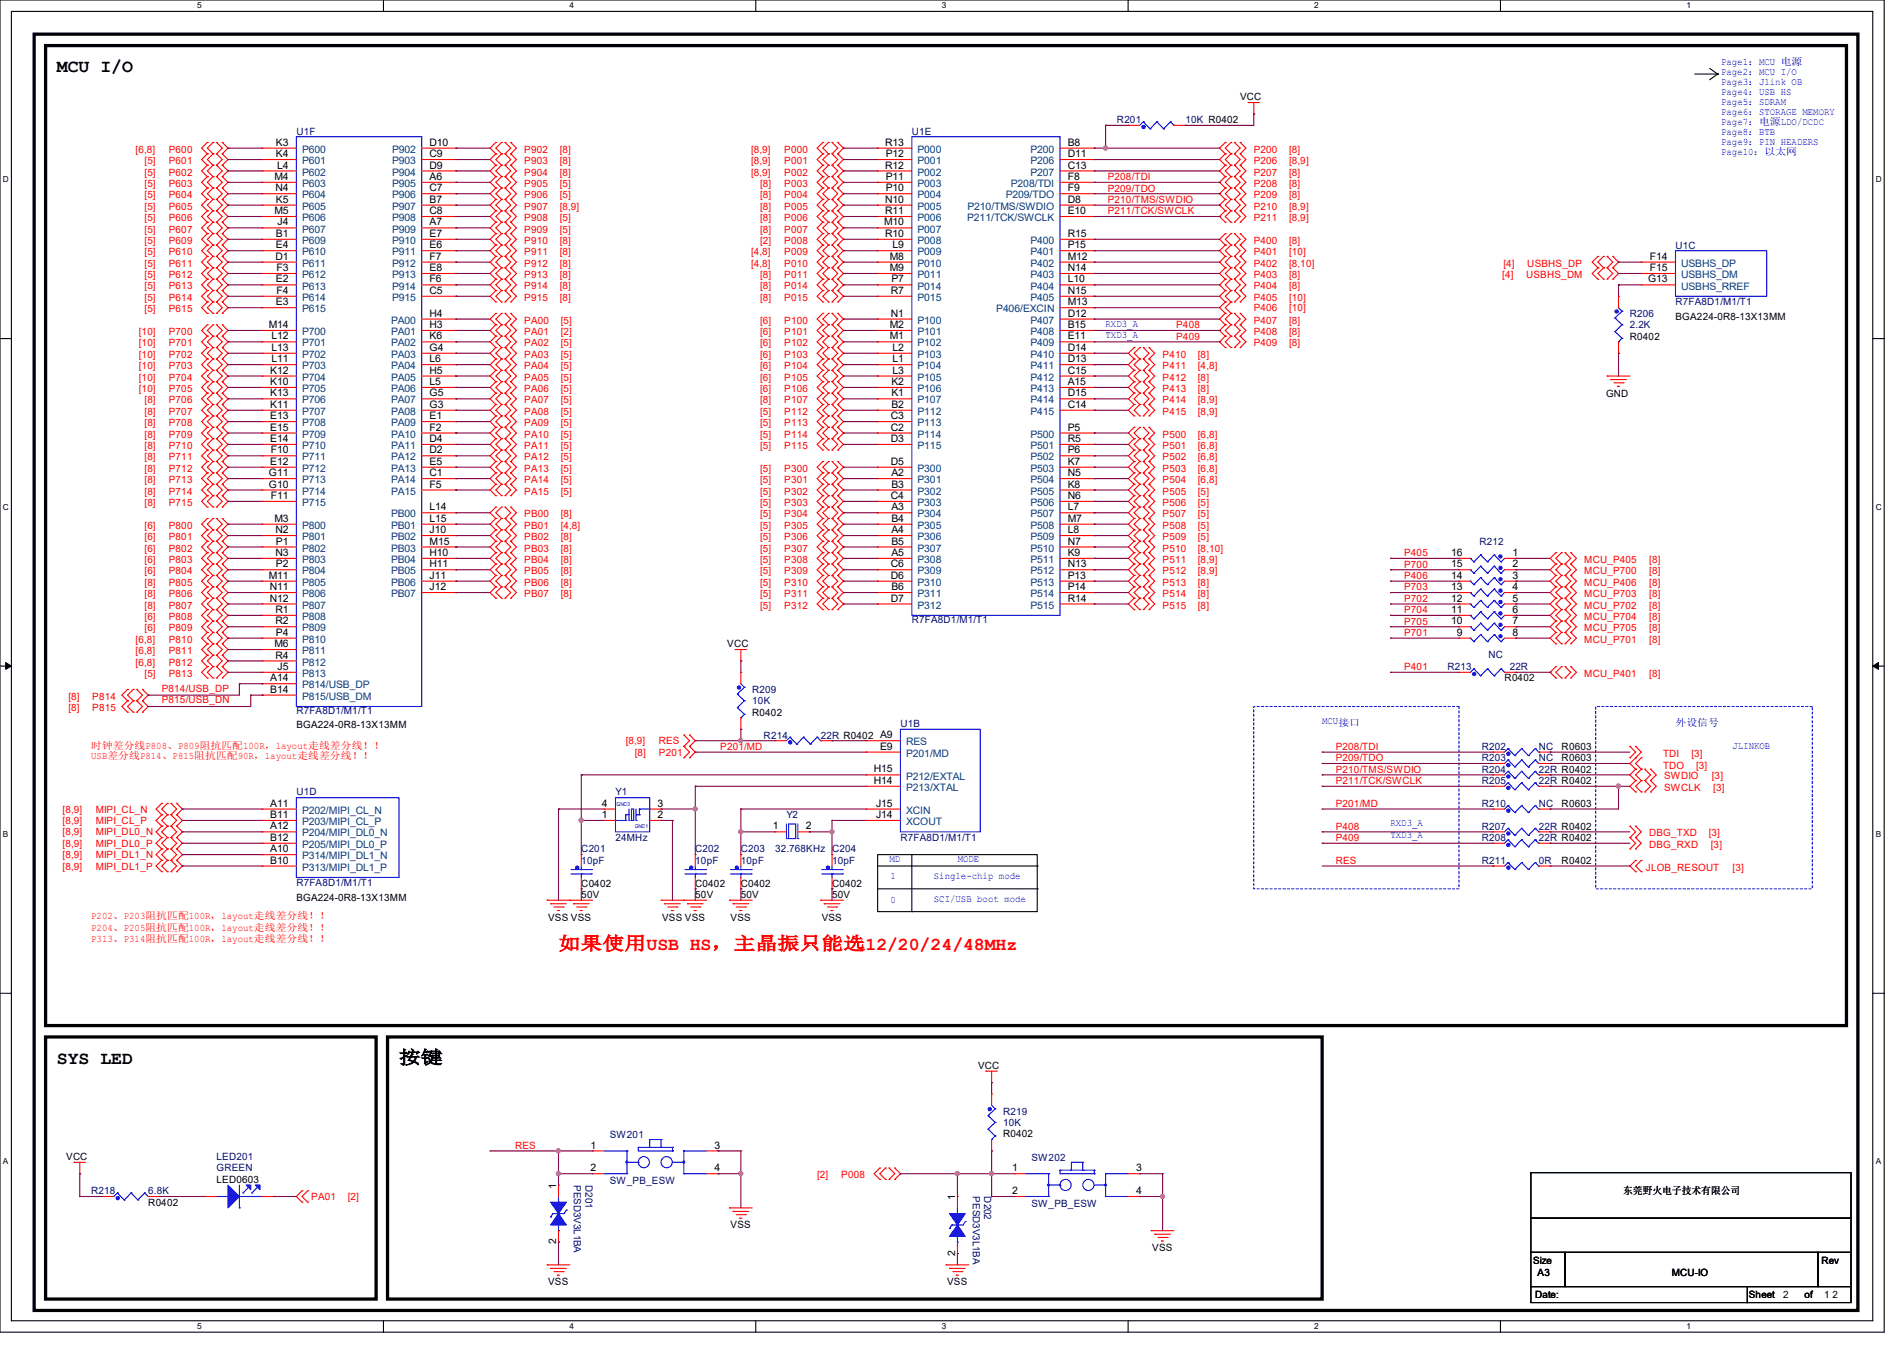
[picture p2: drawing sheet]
<svg xmlns="http://www.w3.org/2000/svg" width="297mm" height="210mm" viewBox="0 0 297 210" stroke-linecap="round" stroke-linejoin="round" font-family="sans-serif">
<defs><g id="words">
<g font-size="2.8">
<text x="8.9" y="11.3">MCU I/O</text>
<text x="8.9" y="165.9">SYS LED</text>
<text x="62.2" y="165.9">按键</text>
</g>
<text font-size="2.8" fill="#f00" x="87.1" y="148.2">如果使用USB HS，主晶振只能选12/20/24/48MHz</text>
<g font-size="1.6" fill="#00f">
<text x="268.5" y="10.1">Page1：MCU 电源</text>
<text x="268.5" y="11.7">Page2：MCU I/O</text>
<text x="268.5" y="13.2">Page3：Jlink OB</text>
<text x="268.5" y="14.8">Page4：USB HS</text>
<text x="268.5" y="16.4">Page5：SDRAM</text>
<text x="268.5" y="17.9">Page6：STORAGE MEMORY</text>
<text x="268.5" y="19.5">Page7：电源LDO/DCDC</text>
<text x="268.5" y="22.6">Page9：PIN HEADERS</text>
<text x="268.5" y="21.1">Page8：BTB</text>
<text x="268.5" y="24.2">Page10：以太网</text>
<text x="172.5" y="51">RXD3_A</text>
<text x="172.5" y="52.8">TXD3_A</text>
<text x="206.2" y="113">MCU接口</text>
<text x="261.4" y="113.2">外设信号</text>
<text x="270.2" y="116.8">JLINKOB</text>
<text x="216.9" y="129">RXD3_A</text>
<text x="216.9" y="130.7">TXD3_A</text>
<text x="138.7" y="134.5">MD</text>
<text x="138.9" y="137.2">1</text>
<text x="145.7" y="137.2">Single-chip mode</text>
<text x="149.4" y="134.5">MODE</text>
<text x="138.9" y="140.9">0</text>
<text x="145.7" y="140.7">SCI/USB boot mode</text>
</g>
<g font-size="1.6">
<text x="193.5" y="15.7">VCC</text>
<text x="43.1" y="22.7">K3</text>
<text x="67" y="22.7">D10</text>
<text x="138.1" y="22.7">R13</text>
<text x="166.6" y="22.7">B8</text>
<text x="42.8" y="28.1">M4</text>
<text x="43" y="29.8">N4</text>
<text x="43.1" y="24.5">K4</text>
<text x="43.2" y="26.3">L4</text>
<text x="67" y="24.5">C9</text>
<text x="67" y="26.3">D9</text>
<text x="67" y="28.1">A6</text>
<text x="67" y="29.8">C7</text>
<text x="138.1" y="26.3">R12</text>
<text x="138.2" y="24.5">P12</text>
<text x="138.2" y="28.1">P11</text>
<text x="138.2" y="29.8">P10</text>
<text x="166.6" y="29.8">F9</text>
<text x="166.6" y="28.1">F8</text>
<text x="166.6" y="24.5">D11</text>
<text x="166.6" y="26.3">C13</text>
<text x="42.8" y="33.4">M5</text>
<text x="43.1" y="31.6">K5</text>
<text x="43.3" y="35.2">J4</text>
<text x="67" y="31.6">B7</text>
<text x="67" y="33.4">C8</text>
<text x="67" y="35.2">A7</text>
<text x="137.9" y="35.2">M10</text>
<text x="138.1" y="31.6">N10</text>
<text x="138.1" y="33.4">R11</text>
<text x="166.6" y="31.6">D8</text>
<text x="166.6" y="33.4">E10</text>
<text x="43" y="40.5">D1</text>
<text x="43.1" y="37">B1</text>
<text x="43.1" y="38.7">E4</text>
<text x="67" y="37">E7</text>
<text x="67" y="38.7">E6</text>
<text x="67" y="40.5">F7</text>
<text x="138.1" y="37">R10</text>
<text x="138.8" y="40.5">M8</text>
<text x="139.2" y="38.7">L9</text>
<text x="166.6" y="37">R15</text>
<text x="166.6" y="38.7">P15</text>
<text x="166.6" y="40.5">M12</text>
<text x="257.4" y="40.5">F14</text>
<text x="43.1" y="44.1">E2</text>
<text x="43.1" y="47.6">E3</text>
<text x="43.1" y="42.3">F3</text>
<text x="43.1" y="45.8">F4</text>
<text x="67" y="42.3">E8</text>
<text x="67" y="44.1">F6</text>
<text x="67" y="45.8">C5</text>
<text x="138.8" y="42.3">M9</text>
<text x="139" y="45.8">R7</text>
<text x="139.1" y="44.1">P7</text>
<text x="166.6" y="47.6">M13</text>
<text x="166.6" y="42.3">N14</text>
<text x="166.6" y="44.1">L10</text>
<text x="166.6" y="45.8">N15</text>
<text x="257.1" y="44.1">G13</text>
<text x="257.4" y="42.3">F15</text>
<text x="41.9" y="51.2">M14</text>
<text x="42.3" y="53">L12</text>
<text x="67" y="49.4">H4</text>
<text x="67" y="51.2">H3</text>
<text x="67" y="53">K6</text>
<text x="138.8" y="51.2">M2</text>
<text x="138.8" y="53">M1</text>
<text x="139" y="49.4">N1</text>
<text x="166.6" y="49.4">D12</text>
<text x="166.6" y="51.2">B15</text>
<text x="166.6" y="53">E11</text>
<text x="254.3" y="53">R0402</text>
<text x="261.4" y="50">BGA224-0R8-13X13MM</text>
<text x="42.2" y="58.3">K12</text>
<text x="42.3" y="54.7">L13</text>
<text x="42.3" y="56.5">L11</text>
<text x="67" y="54.7">G4</text>
<text x="67" y="56.5">L6</text>
<text x="67" y="58.3">H5</text>
<text x="139.2" y="54.7">L2</text>
<text x="139.2" y="56.5">L1</text>
<text x="139.2" y="58.3">L3</text>
<text x="166.6" y="54.7">D14</text>
<text x="166.6" y="56.5">D13</text>
<text x="166.6" y="58.3">C15</text>
<text x="42.2" y="60.1">K10</text>
<text x="42.2" y="61.9">K13</text>
<text x="42.2" y="63.6">K11</text>
<text x="42.2" y="65.4">E13</text>
<text x="67" y="60.1">L5</text>
<text x="67" y="61.9">G5</text>
<text x="67" y="63.6">G3</text>
<text x="67" y="65.4">E1</text>
<text x="139" y="65.4">C3</text>
<text x="139.1" y="60.1">K2</text>
<text x="139.1" y="61.9">K1</text>
<text x="139.1" y="63.6">B2</text>
<text x="166.6" y="60.1">A15</text>
<text x="166.6" y="61.9">D15</text>
<text x="166.6" y="63.6">C14</text>
<text x="250.5" y="61.9">GND</text>
<text x="42.2" y="67.2">E15</text>
<text x="42.2" y="69">E14</text>
<text x="42.2" y="70.7">F10</text>
<text x="67" y="67.2">F2</text>
<text x="67" y="69">D4</text>
<text x="67" y="70.7">D2</text>
<text x="139" y="67.2">C2</text>
<text x="139" y="69">D3</text>
<text x="166.6" y="67.2">P5</text>
<text x="166.6" y="69">R5</text>
<text x="166.6" y="70.7">P6</text>
<text x="42" y="74.3">G11</text>
<text x="42" y="76.1">G10</text>
<text x="42.2" y="72.5">E12</text>
<text x="42.2" y="77.9">F11</text>
<text x="67" y="72.5">E5</text>
<text x="67" y="74.3">C1</text>
<text x="67" y="76.1">F5</text>
<text x="139" y="72.5">D5</text>
<text x="139" y="77.9">C4</text>
<text x="139.1" y="74.3">A2</text>
<text x="139.1" y="76.1">B3</text>
<text x="166.6" y="72.5">K7</text>
<text x="166.6" y="74.3">N5</text>
<text x="166.6" y="76.1">K8</text>
<text x="166.6" y="77.9">N6</text>
<text x="42.8" y="81.4">M3</text>
<text x="43" y="83.2">N2</text>
<text x="67" y="79.6">L14</text>
<text x="67" y="81.4">L15</text>
<text x="67" y="83.2">J10</text>
<text x="139.1" y="79.6">A3</text>
<text x="139.1" y="81.4">B4</text>
<text x="139.1" y="83.2">A4</text>
<text x="166.6" y="79.6">L7</text>
<text x="166.6" y="81.4">M7</text>
<text x="166.6" y="83.2">L8</text>
<text x="43" y="86.7">N3</text>
<text x="43.1" y="85">P1</text>
<text x="43.1" y="88.5">P2</text>
<text x="67" y="85">M15</text>
<text x="67" y="86.7">H10</text>
<text x="67" y="88.5">H11</text>
<text x="139" y="88.5">C6</text>
<text x="139.1" y="85">B5</text>
<text x="139.1" y="86.7">A5</text>
<text x="166.6" y="85">N7</text>
<text x="166.6" y="86.7">K9</text>
<text x="166.6" y="88.5">N13</text>
<text x="226.4" y="88.5">15</text>
<text x="226.4" y="86.7">16</text>
<text x="235.9" y="86.7">1</text>
<text x="235.9" y="88.5">2</text>
<text x="41.9" y="90.3">M11</text>
<text x="42.1" y="92.1">N11</text>
<text x="42.1" y="93.9">N12</text>
<text x="43" y="95.6">R1</text>
<text x="67" y="90.3">J11</text>
<text x="67" y="92.1">J12</text>
<text x="139" y="90.3">D6</text>
<text x="139" y="93.9">D7</text>
<text x="139.1" y="92.1">B6</text>
<text x="166.6" y="93.9">R14</text>
<text x="166.6" y="92.1">P14</text>
<text x="166.6" y="90.3">P13</text>
<text x="226.4" y="95.6">11</text>
<text x="226.4" y="93.9">12</text>
<text x="226.4" y="92.1">13</text>
<text x="226.4" y="90.3">14</text>
<text x="235.9" y="90.3">3</text>
<text x="235.9" y="92.1">4</text>
<text x="235.9" y="93.9">5</text>
<text x="235.9" y="95.6">6</text>
<text x="42.8" y="101">M6</text>
<text x="43" y="97.4">R2</text>
<text x="43.1" y="99.2">P4</text>
<text x="113.5" y="101">VCC</text>
<text x="226.4" y="97.4">10</text>
<text x="227.2" y="99.2">9</text>
<text x="235.9" y="97.4">7</text>
<text x="235.9" y="99.2">8</text>
<text x="42.2" y="106.3">A14</text>
<text x="43" y="102.7">R4</text>
<text x="43.3" y="104.5">J5</text>
<text x="234.7" y="106.3">R0402</text>
<text x="42.2" y="108.1">B14</text>
<text x="46.2" y="113.7">BGA224-0R8-13X13MM</text>
<text x="117.3" y="111.7">R0402</text>
<text x="137.3" y="117">E9</text>
<text x="243.6" y="117">R0603</text>
<text x="243.6" y="118.8">R0603</text>
<text x="42.2" y="125.9">A11</text>
<text x="93.9" y="125.9">4</text>
<text x="102.6" y="125.9">3</text>
<text x="136.3" y="120.5">H15</text>
<text x="136.3" y="122.3">H14</text>
<text x="136.7" y="125.9">J15</text>
<text x="243.6" y="125.9">R0603</text>
<text x="42.2" y="127.6">B11</text>
<text x="42.2" y="129.4">A12</text>
<text x="42.2" y="131.2">B12</text>
<text x="93.9" y="127.6">1</text>
<text x="102.6" y="127.6">2</text>
<text x="120.6" y="129.4">1</text>
<text x="125.7" y="129.4">2</text>
<text x="136.7" y="127.6">J14</text>
<text x="42.2" y="133">A10</text>
<text x="42.2" y="134.8">B10</text>
<text x="243.6" y="134.8">R0402</text>
<text x="46.2" y="140.6">BGA224-0R8-13X13MM</text>
<text x="85.5" y="143.7">VSS VSS</text>
<text x="90.7" y="138.3">C0402</text>
<text x="90.7" y="140.1">50V</text>
<text x="103.3" y="143.7">VSS VSS</text>
<text x="108.5" y="138.3">C0402</text>
<text x="108.5" y="140.1">50V</text>
<text x="114" y="143.7">VSS</text>
<text x="115.6" y="138.3">C0402</text>
<text x="115.6" y="140.1">50V</text>
<text x="128.2" y="143.7">VSS</text>
<text x="129.8" y="138.3">C0402</text>
<text x="129.8" y="140.1">50V</text>
<text x="152.6" y="166.8">VCC</text>
<text x="92.1" y="179.2">1</text>
<text x="111.5" y="179.2">3</text>
<text x="156.5" y="177.4">R0402</text>
<text x="10.3" y="181">VCC</text>
<text x="33.8" y="184.6">LED0603</text>
<text x="86.7" y="185.5" transform="rotate(-90 86.7 185.5)">1</text>
<text x="92.1" y="182.8">2</text>
<text x="111.5" y="182.8">4</text>
<text x="157.9" y="182.8">1</text>
<text x="177.2" y="182.8">3</text>
<text x="23.1" y="188.1">R0402</text>
<text x="114" y="191.7">VSS</text>
<text x="149" y="187.2" transform="rotate(-90 149 187.2)">1</text>
<text x="157.9" y="186.3">2</text>
<text x="177.2" y="186.3">4</text>
<text x="253.2" y="186.4">东莞野火电子技术有限公司</text>
<text x="86.7" y="194.1" transform="rotate(-90 86.7 194.1)">2</text>
<text x="149" y="195.9" transform="rotate(-90 149 195.9)">2</text>
<text x="179.7" y="195.2">VSS</text>
<text x="239.1" y="197.2">Size</text>
<text x="284.1" y="197.2">Rev</text>
<text x="85.5" y="200.6">VSS</text>
<text x="147.7" y="200.6">VSS</text>
<text x="239.5" y="202.5">Date:</text>
<text x="239.9" y="199.1">A3</text>
<text x="260.8" y="199.1">MCU-IO</text>
<text x="272.8" y="202.5">Sheet</text>
<text x="278.2" y="202.5">2</text>
<text x="281.5" y="202.5">of</text>
<text x="284.6" y="202.5">1 2</text>
</g>
<g font-size="1.6" fill="#f00">
<text x="21.2" y="23.8">[6,8]</text>
<text x="26.3" y="23.8">P600</text>
<text x="81.8" y="23.8">P902</text>
<text x="87.3" y="23.8">[8]</text>
<text x="117.2" y="23.8">[8,9]</text>
<text x="122.3" y="23.8">P000</text>
<text x="195.6" y="23.8">P200</text>
<text x="201.1" y="23.8">[8]</text>
<text x="22.6" y="25.6">[5]</text>
<text x="22.6" y="27.4">[5]</text>
<text x="22.6" y="29.2">[5]</text>
<text x="26.3" y="25.6">P601</text>
<text x="26.3" y="27.4">P602</text>
<text x="26.3" y="29.2">P603</text>
<text x="81.8" y="25.6">P903</text>
<text x="81.8" y="27.4">P904</text>
<text x="81.8" y="29.2">P905</text>
<text x="87.3" y="25.6">[8]</text>
<text x="87.3" y="27.4">[8]</text>
<text x="87.3" y="29.2">[5]</text>
<text x="117.2" y="25.6">[8,9]</text>
<text x="117.2" y="27.4">[8,9]</text>
<text x="118.6" y="29.2">[8]</text>
<text x="122.3" y="25.6">P001</text>
<text x="122.3" y="27.4">P002</text>
<text x="122.3" y="29.2">P003</text>
<text x="172.8" y="28.1">P208/TDI</text>
<text x="172.8" y="29.9">P209/TDO</text>
<text x="195.6" y="29.2">P208</text>
<text x="195.6" y="25.6">P206</text>
<text x="195.6" y="27.4">P207</text>
<text x="201.1" y="29.2">[8]</text>
<text x="201.1" y="25.6">[8,9]</text>
<text x="201.1" y="27.4">[8]</text>
<text x="22.6" y="30.9">[5]</text>
<text x="22.6" y="32.7">[5]</text>
<text x="22.6" y="34.5">[5]</text>
<text x="26.3" y="30.9">P604</text>
<text x="26.3" y="32.7">P605</text>
<text x="26.3" y="34.5">P606</text>
<text x="81.8" y="30.9">P906</text>
<text x="81.8" y="32.7">P907</text>
<text x="81.8" y="34.5">P908</text>
<text x="87.3" y="30.9">[5]</text>
<text x="87.3" y="32.7">[8,9]</text>
<text x="87.3" y="34.5">[5]</text>
<text x="118.6" y="30.9">[8]</text>
<text x="118.6" y="32.7">[8]</text>
<text x="118.6" y="34.5">[8]</text>
<text x="122.3" y="30.9">P004</text>
<text x="122.3" y="32.7">P005</text>
<text x="122.3" y="34.5">P006</text>
<text x="172.8" y="33.4">P211/TCK/SWCLK</text>
<text x="172.8" y="31.7">P210/TMS/SWDIO</text>
<text x="195.6" y="30.9">P209</text>
<text x="195.6" y="34.5">P211</text>
<text x="195.6" y="32.7">P210</text>
<text x="201.1" y="30.9">[8]</text>
<text x="201.1" y="34.5">[8,9]</text>
<text x="201.1" y="32.7">[8,9]</text>
<text x="22.6" y="36.3">[5]</text>
<text x="22.6" y="38.1">[5]</text>
<text x="22.6" y="39.8">[5]</text>
<text x="22.6" y="41.6">[5]</text>
<text x="26.3" y="36.3">P607</text>
<text x="26.3" y="38.1">P609</text>
<text x="26.3" y="39.8">P610</text>
<text x="26.3" y="41.6">P611</text>
<text x="81.8" y="36.3">P909</text>
<text x="81.8" y="38.1">P910</text>
<text x="81.8" y="39.8">P911</text>
<text x="81.8" y="41.6">P912</text>
<text x="87.3" y="36.3">[5]</text>
<text x="87.3" y="38.1">[8]</text>
<text x="87.3" y="39.8">[8]</text>
<text x="87.3" y="41.6">[8]</text>
<text x="117.2" y="39.8">[4,8]</text>
<text x="117.2" y="41.6">[4,8]</text>
<text x="118.6" y="36.3">[8]</text>
<text x="118.6" y="38.1">[2]</text>
<text x="122.3" y="36.3">P007</text>
<text x="122.3" y="38.1">P008</text>
<text x="122.3" y="39.8">P009</text>
<text x="122.3" y="41.6">P010</text>
<text x="195.6" y="38.1">P400</text>
<text x="195.6" y="39.8">P401</text>
<text x="195.6" y="41.6">P402</text>
<text x="201.1" y="38.1">[8]</text>
<text x="201.1" y="39.8">[10]</text>
<text x="201.1" y="41.6">[8,10]</text>
<text x="234.5" y="41.6">[4]</text>
<text x="238.3" y="41.6">USBHS_DP</text>
<text x="22.6" y="43.4">[5]</text>
<text x="22.6" y="45.2">[5]</text>
<text x="22.6" y="46.9">[5]</text>
<text x="26.3" y="43.4">P612</text>
<text x="26.3" y="45.2">P613</text>
<text x="26.3" y="46.9">P614</text>
<text x="81.8" y="43.4">P913</text>
<text x="81.8" y="45.2">P914</text>
<text x="81.8" y="46.9">P915</text>
<text x="87.3" y="43.4">[8]</text>
<text x="87.3" y="45.2">[8]</text>
<text x="87.3" y="46.9">[8]</text>
<text x="118.6" y="43.4">[8]</text>
<text x="118.6" y="45.2">[8]</text>
<text x="118.6" y="46.9">[8]</text>
<text x="122.3" y="43.4">P011</text>
<text x="122.3" y="45.2">P014</text>
<text x="122.3" y="46.9">P015</text>
<text x="195.6" y="43.4">P403</text>
<text x="195.6" y="45.2">P404</text>
<text x="195.6" y="46.9">P405</text>
<text x="201.1" y="43.4">[8]</text>
<text x="201.1" y="45.2">[8]</text>
<text x="201.1" y="46.9">[10]</text>
<text x="234.3" y="43.4">[4]</text>
<text x="238.1" y="43.4">USBHS_DM</text>
<text x="21.7" y="52.3">[10]</text>
<text x="22.6" y="48.7">[5]</text>
<text x="26.3" y="48.7">P615</text>
<text x="26.3" y="52.3">P700</text>
<text x="81.8" y="50.5">PA00</text>
<text x="81.8" y="52.3">PA01</text>
<text x="87.5" y="50.5">[5]</text>
<text x="87.5" y="52.3">[2]</text>
<text x="118.6" y="50.5">[6]</text>
<text x="118.6" y="52.3">[6]</text>
<text x="122.3" y="50.5">P100</text>
<text x="122.3" y="52.3">P101</text>
<text x="183.5" y="51.2">P408</text>
<text x="183.5" y="53">P409</text>
<text x="195.6" y="52.3">P408</text>
<text x="195.6" y="50.5">P407</text>
<text x="195.6" y="48.6">P406</text>
<text x="201.1" y="52.3">[8]</text>
<text x="201.1" y="50.5">[8]</text>
<text x="201.1" y="48.6">[10]</text>
<text x="21.7" y="54.1">[10]</text>
<text x="21.7" y="55.8">[10]</text>
<text x="21.7" y="57.6">[10]</text>
<text x="21.7" y="59.4">[10]</text>
<text x="26.3" y="54.1">P701</text>
<text x="26.3" y="55.8">P702</text>
<text x="26.3" y="57.6">P703</text>
<text x="26.3" y="59.4">P704</text>
<text x="81.8" y="54.1">PA02</text>
<text x="81.8" y="55.8">PA03</text>
<text x="81.8" y="57.6">PA04</text>
<text x="81.8" y="59.4">PA05</text>
<text x="87.5" y="54.1">[5]</text>
<text x="87.5" y="55.8">[5]</text>
<text x="87.5" y="57.6">[5]</text>
<text x="87.5" y="59.4">[5]</text>
<text x="118.6" y="54.1">[6]</text>
<text x="118.6" y="55.8">[6]</text>
<text x="118.6" y="57.6">[6]</text>
<text x="118.6" y="59.4">[6]</text>
<text x="122.3" y="54.1">P102</text>
<text x="122.3" y="55.8">P103</text>
<text x="122.3" y="57.6">P104</text>
<text x="122.3" y="59.4">P105</text>
<text x="181.4" y="55.8">P410</text>
<text x="181.4" y="57.6">P411</text>
<text x="181.4" y="59.4">P412</text>
<text x="186.9" y="55.8">[8]</text>
<text x="186.9" y="57.6">[4,8]</text>
<text x="186.9" y="59.4">[8]</text>
<text x="195.6" y="54.1">P409</text>
<text x="201.1" y="54.1">[8]</text>
<text x="21.7" y="61.2">[10]</text>
<text x="22.6" y="62.9">[8]</text>
<text x="22.6" y="64.7">[8]</text>
<text x="26.3" y="61.2">P705</text>
<text x="26.3" y="62.9">P706</text>
<text x="26.3" y="64.7">P707</text>
<text x="81.8" y="61.2">PA06</text>
<text x="81.8" y="62.9">PA07</text>
<text x="81.8" y="64.7">PA08</text>
<text x="87.5" y="61.2">[5]</text>
<text x="87.5" y="62.9">[5]</text>
<text x="87.5" y="64.7">[5]</text>
<text x="118.6" y="61.2">[6]</text>
<text x="118.6" y="62.9">[8]</text>
<text x="118.6" y="64.7">[5]</text>
<text x="122.3" y="61.2">P106</text>
<text x="122.3" y="62.9">P107</text>
<text x="122.3" y="64.7">P112</text>
<text x="181.4" y="61.2">P413</text>
<text x="181.4" y="62.9">P414</text>
<text x="181.4" y="64.7">P415</text>
<text x="186.9" y="61.2">[8]</text>
<text x="186.9" y="62.9">[8,9]</text>
<text x="186.9" y="64.7">[8,9]</text>
<text x="22.6" y="66.5">[8]</text>
<text x="22.6" y="68.3">[8]</text>
<text x="22.6" y="70.1">[8]</text>
<text x="22.6" y="71.8">[8]</text>
<text x="26.3" y="66.5">P708</text>
<text x="26.3" y="68.3">P709</text>
<text x="26.3" y="70.1">P710</text>
<text x="26.3" y="71.8">P711</text>
<text x="81.8" y="66.5">PA09</text>
<text x="81.8" y="68.3">PA10</text>
<text x="81.8" y="70.1">PA11</text>
<text x="81.8" y="71.8">PA12</text>
<text x="87.5" y="66.5">[5]</text>
<text x="87.5" y="68.3">[5]</text>
<text x="87.5" y="70.1">[5]</text>
<text x="87.5" y="71.8">[5]</text>
<text x="118.6" y="66.5">[5]</text>
<text x="118.6" y="68.3">[5]</text>
<text x="118.6" y="70.1">[5]</text>
<text x="122.3" y="66.5">P113</text>
<text x="122.3" y="68.3">P114</text>
<text x="122.3" y="70.1">P115</text>
<text x="181.4" y="68.3">P500</text>
<text x="181.4" y="70.1">P501</text>
<text x="181.4" y="71.8">P502</text>
<text x="186.9" y="68.3">[6,8]</text>
<text x="186.9" y="70.1">[6,8]</text>
<text x="186.9" y="71.8">[6,8]</text>
<text x="22.6" y="73.6">[8]</text>
<text x="22.6" y="75.4">[8]</text>
<text x="22.6" y="77.2">[8]</text>
<text x="26.3" y="73.6">P712</text>
<text x="26.3" y="75.4">P713</text>
<text x="26.3" y="77.2">P714</text>
<text x="81.8" y="73.6">PA13</text>
<text x="81.8" y="75.4">PA14</text>
<text x="81.8" y="77.2">PA15</text>
<text x="87.5" y="73.6">[5]</text>
<text x="87.5" y="75.4">[5]</text>
<text x="87.5" y="77.2">[5]</text>
<text x="118.6" y="73.6">[5]</text>
<text x="118.6" y="75.4">[5]</text>
<text x="118.6" y="77.2">[5]</text>
<text x="122.3" y="73.6">P300</text>
<text x="122.3" y="75.4">P301</text>
<text x="122.3" y="77.2">P302</text>
<text x="181.4" y="73.6">P503</text>
<text x="181.4" y="75.4">P504</text>
<text x="181.4" y="77.2">P505</text>
<text x="186.9" y="73.6">[6,8]</text>
<text x="186.9" y="75.4">[6,8]</text>
<text x="186.9" y="77.2">[5]</text>
<text x="22.6" y="78.9">[8]</text>
<text x="22.6" y="82.5">[6]</text>
<text x="26.3" y="78.9">P715</text>
<text x="26.3" y="82.5">P800</text>
<text x="81.8" y="80.7">PB00</text>
<text x="81.8" y="82.5">PB01</text>
<text x="87.5" y="80.7">[8]</text>
<text x="87.5" y="82.5">[4,8]</text>
<text x="118.6" y="78.9">[5]</text>
<text x="118.6" y="80.7">[5]</text>
<text x="118.6" y="82.5">[5]</text>
<text x="122.3" y="78.9">P303</text>
<text x="122.3" y="80.7">P304</text>
<text x="122.3" y="82.5">P305</text>
<text x="181.4" y="78.9">P506</text>
<text x="181.4" y="80.7">P507</text>
<text x="181.4" y="82.5">P508</text>
<text x="186.9" y="78.9">[5]</text>
<text x="186.9" y="80.7">[5]</text>
<text x="186.9" y="82.5">[5]</text>
<text x="22.6" y="84.3">[6]</text>
<text x="22.6" y="86.1">[6]</text>
<text x="22.6" y="87.8">[6]</text>
<text x="22.6" y="89.6">[6]</text>
<text x="26.3" y="84.3">P801</text>
<text x="26.3" y="86.1">P802</text>
<text x="26.3" y="87.8">P803</text>
<text x="26.3" y="89.6">P804</text>
<text x="81.8" y="84.3">PB02</text>
<text x="81.8" y="86.1">PB03</text>
<text x="81.8" y="87.8">PB04</text>
<text x="81.8" y="89.6">PB05</text>
<text x="87.5" y="84.3">[8]</text>
<text x="87.5" y="86.1">[8]</text>
<text x="87.5" y="87.8">[8]</text>
<text x="87.5" y="89.6">[8]</text>
<text x="118.6" y="84.3">[5]</text>
<text x="118.6" y="86.1">[5]</text>
<text x="118.6" y="87.8">[5]</text>
<text x="118.6" y="89.6">[5]</text>
<text x="122.3" y="84.3">P306</text>
<text x="122.3" y="86.1">P307</text>
<text x="122.3" y="87.8">P308</text>
<text x="122.3" y="89.6">P309</text>
<text x="181.4" y="84.3">P509</text>
<text x="181.4" y="86.1">P510</text>
<text x="181.4" y="87.8">P511</text>
<text x="181.4" y="89.6">P512</text>
<text x="186.9" y="84.3">[5]</text>
<text x="186.9" y="86.1">[8,10]</text>
<text x="186.9" y="87.8">[8,9]</text>
<text x="186.9" y="89.6">[8,9]</text>
<text x="219" y="86.8">P405</text>
<text x="219" y="88.6">P700</text>
<text x="247.1" y="87.8">MCU_P405</text>
<text x="247.1" y="89.6">MCU_P700</text>
<text x="257.3" y="87.8">[8]</text>
<text x="257.3" y="89.6">[8]</text>
<text x="22.6" y="91.4">[8]</text>
<text x="22.6" y="93.2">[8]</text>
<text x="22.6" y="95">[8]</text>
<text x="26.3" y="91.4">P805</text>
<text x="26.3" y="93.2">P806</text>
<text x="26.3" y="95">P807</text>
<text x="81.8" y="91.4">PB06</text>
<text x="81.8" y="93.2">PB07</text>
<text x="87.5" y="91.4">[8]</text>
<text x="87.5" y="93.2">[8]</text>
<text x="118.6" y="91.4">[5]</text>
<text x="118.6" y="93.2">[5]</text>
<text x="118.6" y="95">[5]</text>
<text x="122.3" y="91.4">P310</text>
<text x="122.3" y="93.2">P311</text>
<text x="122.3" y="95">P312</text>
<text x="181.4" y="91.4">P513</text>
<text x="181.4" y="93.2">P514</text>
<text x="181.4" y="95">P515</text>
<text x="186.9" y="91.4">[8]</text>
<text x="186.9" y="93.2">[8]</text>
<text x="186.9" y="95">[8]</text>
<text x="219" y="90.3">P406</text>
<text x="219" y="93.9">P702</text>
<text x="219" y="92.1">P703</text>
<text x="219" y="95.7">P704</text>
<text x="247.1" y="91.4">MCU_P406</text>
<text x="247.1" y="93.2">MCU_P703</text>
<text x="247.1" y="95">MCU_P702</text>
<text x="257.3" y="91.4">[8]</text>
<text x="257.3" y="93.2">[8]</text>
<text x="257.3" y="95">[8]</text>
<text x="21.2" y="100.3">[6,8]</text>
<text x="22.6" y="96.7">[6]</text>
<text x="22.6" y="98.5">[6]</text>
<text x="26.3" y="96.7">P808</text>
<text x="26.3" y="98.5">P809</text>
<text x="26.3" y="100.3">P810</text>
<text x="219" y="99.2">P701</text>
<text x="219" y="97.4">P705</text>
<text x="247.1" y="96.7">MCU_P704</text>
<text x="247.1" y="98.5">MCU_P705</text>
<text x="247.1" y="100.3">MCU_P701</text>
<text x="257.3" y="96.7">[8]</text>
<text x="257.3" y="98.5">[8]</text>
<text x="257.3" y="100.3">[8]</text>
<text x="21.2" y="102.1">[6,8]</text>
<text x="21.2" y="103.8">[6,8]</text>
<text x="22.6" y="105.6">[5]</text>
<text x="25.2" y="107.9">P814/USB_DP</text>
<text x="26.3" y="102.1">P811</text>
<text x="26.3" y="103.8">P812</text>
<text x="26.3" y="105.6">P813</text>
<text x="219" y="104.6">P401</text>
<text x="247.1" y="105.6">MCU_P401</text>
<text x="257.3" y="105.6">[8]</text>
<text x="10.7" y="111">[8]</text>
<text x="10.7" y="109.2">[8]</text>
<text x="14.4" y="111">P815</text>
<text x="14.4" y="109.2">P814</text>
<text x="25.2" y="109.7">P815/USB_DN</text>
<text x="14.2" y="116.8">时钟差分线P808、P809阻抗匹配100R，layout走线差分线！！</text>
<text x="14.2" y="118.4">USB差分线P814、P815阻抗匹配90R，layout走线差分线！！</text>
<text x="97.6" y="116.1">[8,9]</text>
<text x="99" y="117.9">[8]</text>
<text x="102.8" y="116.1">RES</text>
<text x="102.8" y="117.9">P201</text>
<text x="112.4" y="117">P201/MD</text>
<text x="208.4" y="117">P208/TDI</text>
<text x="208.4" y="118.8">P209/TDO</text>
<text x="259.4" y="118.1">TDI</text>
<text x="263.9" y="118.1">[3]</text>
<text x="208.4" y="120.6">P210/TMS/SWDIO</text>
<text x="208.4" y="122.3">P211/TCK/SWCLK</text>
<text x="208.4" y="125.9">P201/MD</text>
<text x="259.4" y="120">TDO</text>
<text x="259.6" y="121.6">SWDIO</text>
<text x="259.6" y="123.4">SWCLK</text>
<text x="264.6" y="120">[3]</text>
<text x="267.1" y="121.6">[3]</text>
<text x="267.3" y="123.4">[3]</text>
<text x="9.8" y="126.8">[8,9]</text>
<text x="9.8" y="128.6">[8,9]</text>
<text x="9.8" y="130.3">[8,9]</text>
<text x="14.9" y="126.8">MIPI_CL_N</text>
<text x="14.9" y="128.6">MIPI_CL_P</text>
<text x="14.9" y="130.3">MIPI_DL0_N</text>
<text x="208.4" y="129.5">P408</text>
<text x="208.4" y="131.2">P409</text>
<text x="257.3" y="130.5">DBG_TXD</text>
<text x="266.5" y="130.5">[3]</text>
<text x="9.8" y="132.1">[8,9]</text>
<text x="9.8" y="135.7">[8,9]</text>
<text x="9.8" y="133.9">[8,9]</text>
<text x="14.9" y="132.1">MIPI_DL0_P</text>
<text x="14.9" y="135.7">MIPI_DL1_P</text>
<text x="14.9" y="133.9">MIPI_DL1_N</text>
<text x="208.4" y="134.8">RES</text>
<text x="256.8" y="135.8">JLOB_RESOUT</text>
<text x="257.3" y="132.3">DBG_RXD</text>
<text x="266.9" y="132.3">[3]</text>
<text x="270.3" y="135.8">[3]</text>
<text x="14.2" y="143.5">P202、P203阻抗匹配100R，layout走线差分线！！</text>
<text x="14.2" y="145.2">P204、P205阻抗匹配100R，layout走线差分线！！</text>
<text x="14.2" y="147">P313、P314阻抗匹配100R，layout走线差分线！！</text>
<text x="80.3" y="179.2">RES</text>
<text x="127.5" y="183.8">[2]</text>
<text x="131.2" y="183.8">P008</text>
<text x="48.6" y="187.2">PA01</text>
<text x="54.2" y="187.2">[2]</text>
</g>
<g font-size="1.6" fill="#000080">
<text x="46.2" y="21">U1F</text>
<text x="142.2" y="21">U1E</text>
<text x="174.2" y="19.2">R201</text>
<text x="184.9" y="19.2">10K R0402</text>
<text x="261.4" y="38.8">U1C</text>
<text x="261.4" y="47.6">R7FA8D1/M1/T1</text>
<text x="254.3" y="49.4">R206</text>
<text x="254.3" y="51.2">2.2K</text>
<text x="230.8" y="85">R212</text>
<text x="142.2" y="97.2">R7FA8D1/M1/T1</text>
<text x="225.8" y="104.6">R213</text>
<text x="232.2" y="102.7">NC</text>
<text x="235.5" y="104.6">22R</text>
<text x="46.2" y="111.3">R7FA8D1/M1/T1</text>
<text x="117.3" y="108.1">R209</text>
<text x="117.3" y="109.9">10K</text>
<text x="140.5" y="113.5">U1B</text>
<text x="119.1" y="115.2">R214</text>
<text x="128" y="115.2">22R R0402 A9</text>
<text x="231.1" y="117">R202</text>
<text x="231.1" y="118.8">R203</text>
<text x="240" y="117">NC</text>
<text x="240" y="118.8">NC</text>
<text x="46.2" y="124.1">U1D</text>
<text x="96" y="124.1">Y1</text>
<text x="231.1" y="122.3">R205</text>
<text x="231.1" y="125.9">R210</text>
<text x="231.1" y="120.6">R204</text>
<text x="240" y="122.3">22R R0402</text>
<text x="240" y="125.9">NC</text>
<text x="240" y="120.6">22R R0402</text>
<text x="96" y="131.2">24MHz</text>
<text x="122.7" y="127.7">Y2</text>
<text x="140.5" y="131.2">R7FA8D1/M1/T1</text>
<text x="231.1" y="129.5">R207</text>
<text x="231.1" y="131.2">R208</text>
<text x="240" y="129.5">22R R0402</text>
<text x="240" y="131.2">22R R0402</text>
<text x="90.7" y="133">C201</text>
<text x="90.7" y="134.8">10pF</text>
<text x="108.5" y="133">C202</text>
<text x="108.5" y="134.8">10pF</text>
<text x="115.6" y="133">C203</text>
<text x="115.6" y="134.8">10pF</text>
<text x="120.9" y="133">32.768KHz C204</text>
<text x="129.8" y="134.8">10pF</text>
<text x="231.1" y="134.8">R211</text>
<text x="240" y="134.8">0R</text>
<text x="46.2" y="138.3">R7FA8D1/M1/T1</text>
<text x="156.5" y="173.9">R219</text>
<text x="95.1" y="177.6">SW201</text>
<text x="156.5" y="175.7">10K</text>
<text x="33.8" y="181">LED201</text>
<text x="33.8" y="182.8">GREEN</text>
<text x="89.5" y="184.9" transform="rotate(90 89.5 184.9)">PESD3V3L1BA</text>
<text x="91.3" y="184.9" transform="rotate(90 91.3 184.9)">D201</text>
<text x="95.1" y="184.7">SW_PB_ESW</text>
<text x="160.9" y="181.2">SW202</text>
<text x="14.2" y="186.3">R218</text>
<text x="23.1" y="186.3">6.8K</text>
<text x="151.8" y="186.7" transform="rotate(90 151.8 186.7)">PESD3V3L1BA</text>
<text x="153.5" y="186.7" transform="rotate(90 153.5 186.7)">D202</text>
<text x="160.9" y="188.3">SW_PB_ESW</text>
</g>
<g font-size="1.6" fill="#004080">
<text x="47.1" y="23.8">P600</text>
<text x="61.2" y="23.8">P902</text>
<text x="143.1" y="23.8">P000</text>
<text x="160.7" y="23.8">P200</text>
<text x="47.1" y="25.6">P601</text>
<text x="47.1" y="27.4">P602</text>
<text x="47.1" y="29.2">P603</text>
<text x="61.2" y="25.6">P903</text>
<text x="61.2" y="27.4">P904</text>
<text x="61.2" y="29.2">P905</text>
<text x="143.1" y="25.6">P001</text>
<text x="143.1" y="27.4">P002</text>
<text x="143.1" y="29.2">P003</text>
<text x="157.7" y="29.2">P208/TDI</text>
<text x="160.7" y="25.6">P206</text>
<text x="160.7" y="27.4">P207</text>
<text x="47.1" y="30.9">P604</text>
<text x="47.1" y="32.7">P605</text>
<text x="47.1" y="34.5">P606</text>
<text x="61.2" y="30.9">P906</text>
<text x="61.2" y="32.7">P907</text>
<text x="61.2" y="34.5">P908</text>
<text x="143.1" y="30.9">P004</text>
<text x="143.1" y="32.7">P005</text>
<text x="143.1" y="34.5">P006</text>
<text x="150.9" y="34.5">P211/TCK/SWCLK</text>
<text x="150.9" y="32.7">P210/TMS/SWDIO</text>
<text x="156.9" y="30.9">P209/TDO</text>
<text x="47.1" y="36.3">P607</text>
<text x="47.1" y="38.1">P609</text>
<text x="47.1" y="39.8">P610</text>
<text x="47.1" y="41.6">P611</text>
<text x="61.2" y="36.3">P909</text>
<text x="61.2" y="38.1">P910</text>
<text x="61.2" y="39.8">P911</text>
<text x="61.2" y="41.6">P912</text>
<text x="143.1" y="36.3">P007</text>
<text x="143.1" y="38.1">P008</text>
<text x="143.1" y="39.8">P009</text>
<text x="143.1" y="41.6">P010</text>
<text x="160.7" y="38.1">P400</text>
<text x="160.7" y="39.8">P401</text>
<text x="160.7" y="41.6">P402</text>
<text x="262.3" y="41.6">USBHS_DP</text>
<text x="47.1" y="43.4">P612</text>
<text x="47.1" y="45.2">P613</text>
<text x="47.1" y="46.9">P614</text>
<text x="61.2" y="43.4">P913</text>
<text x="61.2" y="45.2">P914</text>
<text x="61.2" y="46.9">P915</text>
<text x="143.1" y="43.4">P011</text>
<text x="143.1" y="45.2">P014</text>
<text x="143.1" y="46.9">P015</text>
<text x="160.7" y="43.4">P403</text>
<text x="160.7" y="45.2">P404</text>
<text x="160.7" y="46.9">P405</text>
<text x="262.3" y="43.4">USBHS_DM</text>
<text x="262.3" y="45.2">USBHS_RREF</text>
<text x="47.1" y="48.7">P615</text>
<text x="47.1" y="52.3">P700</text>
<text x="61" y="50.5">PA00</text>
<text x="61" y="52.3">PA01</text>
<text x="143.1" y="50.5">P100</text>
<text x="143.1" y="52.3">P101</text>
<text x="155.4" y="48.7">P406/EXCIN</text>
<text x="160.7" y="50.5">P407</text>
<text x="160.7" y="52.3">P408</text>
<text x="47.1" y="54.1">P701</text>
<text x="47.1" y="55.8">P702</text>
<text x="47.1" y="57.6">P703</text>
<text x="47.1" y="59.4">P704</text>
<text x="61" y="54.1">PA02</text>
<text x="61" y="55.8">PA03</text>
<text x="61" y="57.6">PA04</text>
<text x="61" y="59.4">PA05</text>
<text x="143.1" y="54.1">P102</text>
<text x="143.1" y="55.8">P103</text>
<text x="143.1" y="57.6">P104</text>
<text x="143.1" y="59.4">P105</text>
<text x="160.7" y="54.1">P409</text>
<text x="160.7" y="55.8">P410</text>
<text x="160.7" y="57.6">P411</text>
<text x="160.7" y="59.4">P412</text>
<text x="47.1" y="61.2">P705</text>
<text x="47.1" y="63">P706</text>
<text x="47.1" y="64.7">P707</text>
<text x="61" y="61.2">PA06</text>
<text x="61" y="63">PA07</text>
<text x="61" y="64.7">PA08</text>
<text x="143.1" y="61.2">P106</text>
<text x="143.1" y="63">P107</text>
<text x="143.1" y="64.7">P112</text>
<text x="160.7" y="61.2">P413</text>
<text x="160.7" y="63">P414</text>
<text x="160.7" y="64.7">P415</text>
<text x="47.1" y="66.5">P708</text>
<text x="47.1" y="68.3">P709</text>
<text x="47.1" y="70.1">P710</text>
<text x="47.1" y="71.8">P711</text>
<text x="61" y="66.5">PA09</text>
<text x="61" y="68.3">PA10</text>
<text x="61" y="70.1">PA11</text>
<text x="61" y="71.8">PA12</text>
<text x="143.1" y="66.5">P113</text>
<text x="143.1" y="68.3">P114</text>
<text x="143.1" y="70.1">P115</text>
<text x="160.7" y="68.3">P500</text>
<text x="160.7" y="70.1">P501</text>
<text x="160.7" y="71.8">P502</text>
<text x="47.1" y="73.6">P712</text>
<text x="47.1" y="75.4">P713</text>
<text x="47.1" y="77.2">P714</text>
<text x="61" y="73.6">PA13</text>
<text x="61" y="75.4">PA14</text>
<text x="61" y="77.2">PA15</text>
<text x="143.1" y="73.6">P300</text>
<text x="143.1" y="75.4">P301</text>
<text x="143.1" y="77.2">P302</text>
<text x="160.7" y="73.6">P503</text>
<text x="160.7" y="75.4">P504</text>
<text x="160.7" y="77.2">P505</text>
<text x="47.1" y="79">P715</text>
<text x="47.1" y="82.5">P800</text>
<text x="61" y="80.7">PB00</text>
<text x="61" y="82.5">PB01</text>
<text x="143.1" y="79">P303</text>
<text x="143.1" y="80.7">P304</text>
<text x="143.1" y="82.5">P305</text>
<text x="160.7" y="79">P506</text>
<text x="160.7" y="80.7">P507</text>
<text x="160.7" y="82.5">P508</text>
<text x="47.1" y="84.3">P801</text>
<text x="47.1" y="86.1">P802</text>
<text x="47.1" y="87.8">P803</text>
<text x="47.1" y="89.6">P804</text>
<text x="61" y="84.3">PB02</text>
<text x="61" y="86.1">PB03</text>
<text x="61" y="87.8">PB04</text>
<text x="61" y="89.6">PB05</text>
<text x="143.1" y="84.3">P306</text>
<text x="143.1" y="86.1">P307</text>
<text x="143.1" y="87.8">P308</text>
<text x="143.1" y="89.6">P309</text>
<text x="160.7" y="84.3">P509</text>
<text x="160.7" y="86.1">P510</text>
<text x="160.7" y="87.8">P511</text>
<text x="160.7" y="89.6">P512</text>
<text x="47.1" y="91.4">P805</text>
<text x="47.1" y="93.2">P806</text>
<text x="47.1" y="95">P807</text>
<text x="61" y="91.4">PB06</text>
<text x="61" y="93.2">PB07</text>
<text x="143.1" y="91.4">P310</text>
<text x="143.1" y="93.2">P311</text>
<text x="143.1" y="95">P312</text>
<text x="160.7" y="95">P515</text>
<text x="160.7" y="93.2">P514</text>
<text x="160.7" y="91.4">P513</text>
<text x="47.1" y="96.7">P808</text>
<text x="47.1" y="98.5">P809</text>
<text x="47.1" y="100.3">P810</text>
<text x="47.1" y="102.1">P811</text>
<text x="47.1" y="103.8">P812</text>
<text x="47.1" y="105.6">P813</text>
<text x="47.1" y="107.4">P814/USB_DP</text>
<text x="47.1" y="109.2">P815/USB_DM</text>
<text x="141.3" y="116.3">RES</text>
<text x="141.3" y="118.1">P201/MD</text>
<text x="141.3" y="121.6">P212/EXTAL</text>
<text x="141.3" y="123.4">P213/XTAL</text>
<text x="47.1" y="127">P202/MIPI_CL_N</text>
<text x="47.1" y="128.7">P203/MIPI_CL_P</text>
<text x="47.1" y="130.5">P204/MIPI_DL0_N</text>
<text x="141.3" y="127">XCIN</text>
<text x="141.3" y="128.7">XCOUT</text>
<text x="47.1" y="132.3">P205/MIPI_DL0_P</text>
<text x="47.1" y="134.1">P314/MIPI_DL1_N</text>
<text x="47.1" y="135.8">P313/MIPI_DL1_P</text>
</g>
<g font-size="1.3">
<text x="30.8" y="1.3">5</text>
<text x="88.8" y="1.3">4</text>
<text x="146.9" y="1.3">3</text>
<text x="205" y="1.3">2</text>
<text x="263.1" y="1.3">1</text>
<text x=".5" y="28.4">D</text>
<text x="292.6" y="28.4">D</text>
<text x=".5" y="79.5">C</text>
<text x="292.6" y="79.5">C</text>
<text x=".5" y="130.6">B</text>
<text x="292.6" y="130.6">B</text>
<text x=".5" y="181.7">A</text>
<text x="292.6" y="181.7">A</text>
<text x="30.8" y="207.4">5</text>
<text x="88.8" y="207.4">4</text>
<text x="146.9" y="207.4">3</text>
<text x="205" y="207.4">2</text>
<text x="263.1" y="207.4">1</text>
</g>
<g font-size=".8" fill="#00f">
<text x="96.2" y="125.8">GND2</text>
<text x="99" y="129.2">GND1</text>
</g>
</g></defs>
<path d="M0 0h293.9v207.9h-293.9zM1.8 1.8h290.3v204.3h-290.3z" fill="none" stroke="#000" stroke-width=".17"/>
<g fill="#fff">
<path d="M30.8 .2h.7v1.4h-.7z"/>
<path d="M30.8 206.2h.7v1.4h-.7z"/>
</g>
<path d="M59.8 0v1.8M59.8 206.1v1.8" fill="none" stroke="#000" stroke-width=".17"/>
<g fill="#fff">
<path d="M88.8 .2h.7v1.4h-.7z"/>
<path d="M88.8 206.2h.7v1.4h-.7z"/>
</g>
<path d="M117.9 0v1.8M117.9 206.1v1.8" fill="none" stroke="#000" stroke-width=".17"/>
<g fill="#fff">
<path d="M146.9 .2h.7v1.4h-.7z"/>
<path d="M146.9 206.2h.7v1.4h-.7z"/>
</g>
<path d="M176 0v1.8M176 206.1v1.8" fill="none" stroke="#000" stroke-width=".17"/>
<g fill="#fff">
<path d="M205 .2h.7v1.4h-.7z"/>
<path d="M205 206.2h.7v1.4h-.7z"/>
</g>
<path d="M234.1 0v1.8M234.1 206.1v1.8" fill="none" stroke="#000" stroke-width=".17"/>
<g fill="#fff">
<path d="M263.1 .2h.6v1.4h-.6z"/>
<path d="M263.1 206.2h.6v1.4h-.6z"/>
<path d="M.5 27.3h.9v1.4h-.9z"/>
<path d="M292.6 27.3h.9v1.4h-.9z"/>
<path d="M.5 78.4h.9v1.4h-.9z"/>
<path d="M292.6 78.4h.9v1.4h-.9z"/>
</g>
<path d="M0 52.8h1.8M292.1 52.8h1.8" fill="none" stroke="#000" stroke-width=".17"/>
<g fill="#fff">
<path d="M.5 129.5h.8v1.4h-.8z"/>
<path d="M292.6 129.5h.8v1.4h-.8z"/>
</g>
<path d="M0 103.9h1.8M292.1 103.9h1.8" fill="none" stroke="#000" stroke-width=".17"/>
<path d="M.9 103.4l.9 .5-.9 .5zM292.1 103.9l.9-.5v1z" fill="#000" stroke="#000" stroke-width=".16"/>
<g fill="#fff">
<path d="M.5 180.5h.8v1.4h-.8z"/>
<path d="M292.6 180.5h.8v1.4h-.8z"/>
</g>
<g fill="none" stroke="#000" stroke-width=".17">
<path d="M264.4 11.6h3.5M266.7 10.7l1.2 .9M267.9 11.6h.1M267.9 11.6l-1.2 .8M136.9 138.7h24.9M136.9 135.1h24.9M136.9 133.3h24.9v8.9h-24.9zM142.2 133.3v8.9M161.8 138.7h.1M161.8 135.1h.1M0 155h1.8M142.2 142.2h.1"/>
<path d="M292.1 155h1.8M238.8 195.4h5.3v5.3h-5.3zM238.8 183h50v7.1h-50zM238.8 190.1h50v5.3h-50zM244.1 195.4h39.5v5.3h-39.5zM283.6 195.4h5.2v5.3h-5.2zM238.8 200.7h33.8v2.5h-33.8zM272.6 200.7h16.2v2.5h-16.2z"/>
</g>
<path d="M5.3 5.3h284.5v199.2h-284.5zM7.1 7.1h280.9v152.9h-280.9zM7.1 161.8h51.6v40.9h-51.6zM60.5 161.8h145.7v40.9h-145.7z" fill="none" stroke="#000" stroke-width=".51"/>
<path d="M195.6 110.2h32v28.5h-32zM248.9 110.2h33.8v28.5h-33.8z" fill="none" stroke="#00f" stroke-width=".17" stroke-dasharray=".3"/>
<g fill="none" stroke="#f00" stroke-width=".17">
<path d="M176 19.6h.1M176 19.6h1.8M183.1 19.6h1.8M184.9 19.6h.1M194.7 16h1.8M194.7 16h.1M195.6 17.8h.1M195.6 16v1.8M32.3 22.2h.1M32.3 24h.1M32.3 25.8h.1M32.3 27.6h.1"/>
<path d="M32.3 29.3h.1M32.3 31.1h.1M32.3 32.9h.1M32.3 34.7h.1M32.3 36.4h.1M32.3 38.2h.1M32.3 22.2l-.8 .9 .8 .9M32.3 24l-.8 .9 .8 .9M32.3 25.8l-.8 .9 .8 .9M32.3 27.6l-.8 .8 .8 .9M32.3 29.3l-.8 .9 .8 .9M32.3 31.1l-.8 .9 .8 .9"/>
<path d="M32.3 32.9l-.8 .9 .8 .9M32.3 34.7l-.8 .9 .8 .8M32.3 36.4l-.8 .9 .8 .9M32.3 38.2l-.8 .9 .8 .9M33.2 24h.1M33.2 22.2h.1M33.2 25.8h.1M33.2 27.6h.1M33.2 29.3h.1M33.2 31.1h.1M33.2 32.9h.1M33.2 34.7h.1"/>
<path d="M33.2 36.4h.1M33.2 38.2h.1M33.2 22.2l-.9 .9 .9 .9M33.2 24l-.9 .9 .9 .9M33.2 25.8l-.9 .9 .9 .9M33.2 27.6l-.9 .8 .9 .9M33.2 29.3l-.9 .9 .9 .9M33.2 31.1l-.9 .9 .9 .9M33.2 32.9l-.9 .9 .9 .9M33.2 34.7l-.9 .9 .9 .8M33.2 36.4l-.9 .9 .9 .9M33.2 38.2l-.9 .9 .9 .9"/>
<path d="M33.8 22.2l.9 .9-.9 .9M33.8 24l.9 .9-.9 .9M33.8 25.8l.9 .9-.9 .9M33.8 27.6l.9 .8-.9 .9M33.8 29.3l.9 .9-.9 .9M33.8 31.1l.9 .9-.9 .9M33.8 32.9l.9 .9-.9 .9M33.8 34.7l.9 .9-.9 .8M33.8 36.4l.9 .9-.9 .9M33.8 38.2l.9 .9-.9 .9M33.8 24h.1M33.8 22.2h.1"/>
<path d="M33.8 25.8h.1M33.8 27.6h.1M33.8 29.3h.1M33.8 31.1h.1M33.8 32.9h.1M33.8 34.7h.1M33.8 36.4h.1M33.8 38.2h.1M34.7 22.2h.1M34.7 24h.1M34.7 25.8h.1M34.7 27.6h.1"/>
<path d="M34.7 29.3h.1M34.7 31.1h.1M34.7 32.9h.1M34.7 34.7h.1M34.7 36.4h.1M34.7 38.2h.1M34.7 22.2l.9 .9-.9 .9M34.7 24l.9 .9-.9 .9M34.7 25.8l.9 .9-.9 .9M34.7 27.6l.9 .8-.9 .9M34.7 29.3l.9 .9-.9 .9M34.7 31.1l.9 .9-.9 .9"/>
<path d="M34.7 32.9l.9 .9-.9 .9M34.7 34.7l.9 .9-.9 .8M34.7 36.4l.9 .9-.9 .9M34.7 38.2l.9 .9-.9 .9M40.9 23.1h5.3M40.9 24.9h5.3M40.9 26.7h5.3M40.9 28.4h5.3M40.9 30.2h5.3M40.9 32h5.3M40.9 33.8h5.3M40.9 35.6h5.3"/>
<path d="M40.9 37.3h5.3M40.9 39.1h5.3M40.9 23.1h.1M40.9 24.9h.1M40.9 26.7h.1M40.9 28.4h.1M40.9 30.2h.1M40.9 32h.1M40.9 33.8h.1M40.9 35.6h.1M40.9 37.3h.1M40.9 39.1h.1"/>
<path d="M65.8 23.1h5.3M65.8 24.9h5.3M65.8 26.7h5.3M65.8 28.4h5.3M65.8 30.2h5.3M65.8 32h5.3M65.8 33.8h5.3M65.8 35.6h5.3M65.8 37.3h5.3M65.8 39.1h5.3M71.1 23.1h.1M71.1 24.9h.1"/>
<path d="M71.1 26.7h.1M71.1 28.4h.1M71.1 30.2h.1M71.1 32h.1M71.1 33.8h.1M71.1 35.6h.1M71.1 37.3h.1M71.1 39.1h.1M77.3 25.8l-.8 .9 .8 .9M77.3 27.6l-.8 .8 .8 .9M77.3 29.3l-.8 .9 .8 .9M77.3 32.9l-.8 .9 .8 .9"/>
<path d="M77.3 34.7l-.8 .9 .8 .8M77.3 36.4l-.8 .9 .8 .9M77.3 22.2l-.8 .9 .8 .9M77.3 24l-.8 .9 .8 .9M77.3 31.1l-.8 .9 .8 .9M77.3 38.2l-.8 .9 .8 .9M77.3 22.2h.1M77.3 24h.1M77.3 25.8h.1M77.3 27.6h.1M77.3 29.3h.1M77.3 31.1h.1"/>
<path d="M77.3 32.9h.1M77.3 34.7h.1M77.3 36.4h.1M77.3 38.2h.1M78.2 24h.1M78.2 22.2h.1M78.2 25.8h.1M78.2 27.6h.1M78.2 29.3h.1M78.2 31.1h.1M78.2 32.9h.1M78.2 34.7h.1"/>
<path d="M78.2 36.4h.1M78.2 38.2h.1M78.2 24l-.9 .9 .9 .9M78.2 25.8l-.9 .9 .9 .9M78.2 27.6l-.9 .8 .9 .9M78.2 31.1l-.9 .9 .9 .9M78.2 32.9l-.9 .9 .9 .9M78.2 34.7l-.9 .9 .9 .8M78.2 22.2l-.9 .9 .9 .9M78.2 29.3l-.9 .9 .9 .9M78.2 36.4l-.9 .9 .9 .9M78.2 38.2l-.9 .9 .9 .9"/>
<path d="M78.8 22.2l.9 .9-.9 .9M78.8 24l.9 .9-.9 .9M78.8 25.8l.9 .9-.9 .9M78.8 27.6l.9 .8-.9 .9M78.8 29.3l.9 .9-.9 .9M78.8 31.1l.9 .9-.9 .9M78.8 32.9l.9 .9-.9 .9M78.8 34.7l.9 .9-.9 .8M78.8 36.4l.9 .9-.9 .9M78.8 38.2l.9 .9-.9 .9M78.8 24h.1M78.8 22.2h.1"/>
<path d="M78.8 25.8h.1M78.8 27.6h.1M78.8 29.3h.1M78.8 31.1h.1M78.8 32.9h.1M78.8 34.7h.1M78.8 36.4h.1M78.8 38.2h.1M79.7 22.2h.1M79.7 24h.1M79.7 25.8h.1M79.7 27.6h.1"/>
<path d="M79.7 29.3h.1M79.7 31.1h.1M79.7 32.9h.1M79.7 34.7h.1M79.7 36.4h.1M79.7 38.2h.1M79.7 22.2l.9 .9-.9 .9M79.7 24l.9 .9-.9 .9M79.7 25.8l.9 .9-.9 .9M79.7 27.6l.9 .8-.9 .9M79.7 29.3l.9 .9-.9 .9M79.7 31.1l.9 .9-.9 .9"/>
<path d="M79.7 32.9l.9 .9-.9 .9M79.7 34.7l.9 .9-.9 .8M79.7 36.4l.9 .9-.9 .9M79.7 38.2l.9 .9-.9 .9M128.4 22.2h.1M128.4 24h.1M128.4 25.8h.1M128.4 27.6h.1M128.4 29.3h.1M128.4 31.1h.1M128.4 32.9h.1M128.4 34.7h.1"/>
<path d="M128.4 36.4h.1M128.4 38.2h.1M128.4 22.2l-.9 .9 .9 .9M128.4 24l-.9 .9 .9 .9M128.4 25.8l-.9 .9 .9 .9M128.4 27.6l-.9 .8 .9 .9M128.4 29.3l-.9 .9 .9 .9M128.4 31.1l-.9 .9 .9 .9M128.4 32.9l-.9 .9 .9 .9M128.4 34.7l-.9 .9 .9 .8M128.4 36.4l-.9 .9 .9 .9M128.4 38.2l-.9 .9 .9 .9"/>
<path d="M129.2 24h.1M129.2 22.2h.1M129.2 25.8h.1M129.2 27.6h.1M129.2 29.3h.1M129.2 31.1h.1M129.2 32.9h.1M129.2 34.7h.1M129.2 36.4h.1M129.2 38.2h.1M129.2 22.2l-.8 .9 .8 .9M129.2 24l-.8 .9 .8 .9"/>
<path d="M129.2 25.8l-.8 .9 .8 .9M129.2 27.6l-.8 .8 .8 .9M129.2 29.3l-.8 .9 .8 .9M129.2 31.1l-.8 .9 .8 .9M129.2 32.9l-.8 .9 .8 .9M129.2 34.7l-.8 .9 .8 .8M129.2 36.4l-.8 .9 .8 .9M129.2 38.2l-.8 .9 .8 .9M129.8 22.2l.9 .9-.9 .9M129.8 24l.9 .9-.9 .9M129.8 25.8l.9 .9-.9 .9M129.8 27.6l.9 .8-.9 .9"/>
<path d="M129.8 29.3l.9 .9-.9 .9M129.8 31.1l.9 .9-.9 .9M129.8 32.9l.9 .9-.9 .9M129.8 34.7l.9 .9-.9 .8M129.8 36.4l.9 .9-.9 .9M129.8 38.2l.9 .9-.9 .9M129.8 24h.1M129.8 22.2h.1M129.8 25.8h.1M129.8 27.6h.1M129.8 29.3h.1M129.8 31.1h.1"/>
<path d="M129.8 32.9h.1M129.8 34.7h.1M129.8 36.4h.1M129.8 38.2h.1M130.7 22.2l.9 .9-.9 .9M130.7 24l.9 .9-.9 .9M130.7 25.8l.9 .9-.9 .9M130.7 27.6l.9 .8-.9 .9M130.7 29.3l.9 .9-.9 .9M130.7 31.1l.9 .9-.9 .9M130.7 32.9l.9 .9-.9 .9M130.7 34.7l.9 .9-.9 .8"/>
<path d="M130.7 36.4l.9 .9-.9 .9M130.7 38.2l.9 .9-.9 .9M130.7 22.2h.1M130.7 24h.1M130.7 25.8h.1M130.7 27.6h.1M130.7 29.3h.1M130.7 31.1h.1M130.7 32.9h.1M130.7 34.7h.1M130.7 36.4h.1M130.7 38.2h.1"/>
<path d="M136.9 23.1h.1M136.9 24.9h.1M136.9 26.7h.1M136.9 28.4h.1M136.9 30.2h.1M136.9 32h.1M136.9 33.8h.1M136.9 35.6h.1M136.9 37.3h.1M136.9 39.1h.1M136.9 23.1h5.3M136.9 24.9h5.3"/>
<path d="M136.9 26.7h5.3M136.9 28.4h5.3M136.9 30.2h5.3M136.9 32h5.3M136.9 33.8h5.3M136.9 35.6h5.3M136.9 37.3h5.3M136.9 39.1h5.3M165.4 23.1h5.3M165.4 24.9h5.3M165.4 26.7h5.3M165.4 28.4h5.3"/>
<path d="M165.4 30.2h5.3M165.4 32h5.3M165.4 33.8h5.3M165.4 37.3h5.3M165.4 39.1h5.3M170.7 37.3h.1M170.7 39.1h.1M170.7 23.1h.1M170.7 24.9h.1M170.7 26.7h.1M170.7 28.4h.1M170.7 30.2h.1"/>
<path d="M170.7 32h.1M170.7 33.8h.1M191.1 27.6h.1M191.1 29.3h.1M191.1 31.1h.1M191.1 22.2h.1M191.1 24h.1M191.1 25.8h.1M191.1 36.4h.1M191.1 38.2h.1M191.1 32.9h.1M191.1 34.7h.1"/>
<path d="M191.1 22.2l-.9 .9 .9 .9M191.1 24l-.9 .9 .9 .9M191.1 29.3l-.9 .9 .9 .9M191.1 31.1l-.9 .9 .9 .9M191.1 27.6l-.9 .8 .9 .9M191.1 25.8l-.9 .9 .9 .9M191.1 36.4l-.9 .9 .9 .9M191.1 38.2l-.9 .9 .9 .9M191.1 32.9l-.9 .9 .9 .9M192 22.2l-.9 .9 .9 .9M192 27.6l-.9 .8 .9 .9M192 29.3l-.9 .9 .9 .9"/>
<path d="M192 31.1l-.9 .9 .9 .9M192 24l-.9 .9 .9 .9M192 25.8l-.9 .9 .9 .9M192 36.4l-.9 .9 .9 .9M192 38.2l-.9 .9 .9 .9M192 32.9l-.9 .9 .9 .9M192 29.3h.1M192 27.6h.1M192 31.1h.1M192 24h.1M192 22.2h.1M192 25.8h.1"/>
<path d="M192 38.2h.1M192 36.4h.1M192 34.7h.1M192 32.9h.1M192.6 29.3h.1M192.6 27.6h.1M192.6 31.1h.1M192.6 24h.1M192.6 22.2h.1M192.6 25.8h.1M192.6 38.2h.1M192.6 36.4h.1"/>
<path d="M192.6 34.7h.1M192.6 32.9h.1M192.6 27.6l.9 .8-.9 .9M192.6 29.3l.9 .9-.9 .9M192.6 22.2l.9 .9-.9 .9M192.6 24l.9 .9-.9 .9M192.6 25.8l.9 .9-.9 .9M192.6 36.4l.9 .9-.9 .9M192.6 38.2l.9 .9-.9 .9M192.6 32.9l.9 .9-.9 .9M192.6 31.1l.9 .9-.9 .9M193.5 27.6l.9 .8-.9 .9"/>
<path d="M193.5 29.3l.9 .9-.9 .9M193.5 22.2l.9 .9-.9 .9M193.5 24l.9 .9-.9 .9M193.5 25.8l.9 .9-.9 .9M193.5 36.4l.9 .9-.9 .9M193.5 38.2l.9 .9-.9 .9M193.5 32.9l.9 .9-.9 .9M193.5 31.1l.9 .9-.9 .9M193.5 27.6h.1M193.5 29.3h.1M193.5 31.1h.1M193.5 22.2h.1"/>
<path d="M193.5 24h.1M193.5 25.8h.1M193.5 36.4h.1M193.5 38.2h.1M193.5 32.9h.1M193.5 34.7h.1M32.3 40h.1M32.3 41.8h.1M32.3 43.6h.1M32.3 45.3h.1M32.3 47.1h.1M32.3 48.9h.1"/>
<path d="M32.3 50.7h.1M32.3 52.5h.1M32.3 54.2h.1M32.3 56h.1M32.3 57.8h.1M32.3 59.6h.1M32.3 40l-.8 .9 .8 .9M32.3 41.8l-.8 .9 .8 .9M32.3 43.6l-.8 .8 .8 .9M32.3 45.3l-.8 .9 .8 .9M32.3 47.1l-.8 .9 .8 .9M32.3 50.7l-.8 .9 .8 .9"/>
<path d="M32.3 52.5l-.8 .8 .8 .9M32.3 54.2l-.8 .9 .8 .9M32.3 56l-.8 .9 .8 .9M32.3 57.8l-.8 .9 .8 .9M32.3 59.6l-.8 .9 .8 .8M33.2 40h.1M33.2 41.8h.1M33.2 43.6h.1M33.2 45.3h.1M33.2 47.1h.1M33.2 48.9h.1M33.2 52.5h.1"/>
<path d="M33.2 50.7h.1M33.2 54.2h.1M33.2 56h.1M33.2 57.8h.1M33.2 59.6h.1M33.2 40l-.9 .9 .9 .9M33.2 41.8l-.9 .9 .9 .9M33.2 43.6l-.9 .8 .9 .9M33.2 45.3l-.9 .9 .9 .9M33.2 47.1l-.9 .9 .9 .9M33.2 50.7l-.9 .9 .9 .9M33.2 52.5l-.9 .8 .9 .9"/>
<path d="M33.2 54.2l-.9 .9 .9 .9M33.2 56l-.9 .9 .9 .9M33.2 57.8l-.9 .9 .9 .9M33.2 59.6l-.9 .9 .9 .8M33.8 40l.9 .9-.9 .9M33.8 41.8l.9 .9-.9 .9M33.8 43.6l.9 .8-.9 .9M33.8 45.3l.9 .9-.9 .9M33.8 47.1l.9 .9-.9 .9M33.8 50.7l.9 .9-.9 .9M33.8 52.5l.9 .8-.9 .9M33.8 54.2l.9 .9-.9 .9"/>
<path d="M33.8 56l.9 .9-.9 .9M33.8 57.8l.9 .9-.9 .9M33.8 59.6l.9 .9-.9 .8M33.8 40h.1M33.8 41.8h.1M33.8 43.6h.1M33.8 45.3h.1M33.8 47.1h.1M33.8 48.9h.1M33.8 52.5h.1M33.8 50.7h.1M33.8 54.2h.1"/>
<path d="M33.8 56h.1M33.8 57.8h.1M33.8 59.6h.1M34.7 40h.1M34.7 41.8h.1M34.7 43.6h.1M34.7 45.3h.1M34.7 47.1h.1M34.7 48.9h.1M34.7 50.7h.1M34.7 52.5h.1M34.7 54.2h.1"/>
<path d="M34.7 56h.1M34.7 57.8h.1M34.7 59.6h.1M34.7 40l.9 .9-.9 .9M34.7 41.8l.9 .9-.9 .9M34.7 43.6l.9 .8-.9 .9M34.7 45.3l.9 .9-.9 .9M34.7 47.1l.9 .9-.9 .9M34.7 50.7l.9 .9-.9 .9M34.7 52.5l.9 .8-.9 .9M34.7 54.2l.9 .9-.9 .9M34.7 56l.9 .9-.9 .9"/>
<path d="M34.7 57.8l.9 .9-.9 .9M34.7 59.6l.9 .9-.9 .8M40.9 58.7h5.3M40.9 40.9h5.3M40.9 42.7h5.3M40.9 44.4h5.3M40.9 46.2h5.3M40.9 51.6h5.3M40.9 53.3h5.3M40.9 55.1h5.3M40.9 56.9h5.3M40.9 48h5.3"/>
<path d="M40.9 40.9h.1M40.9 42.7h.1M40.9 44.4h.1M40.9 46.2h.1M40.9 48h.1M40.9 51.6h.1M40.9 53.3h.1M40.9 55.1h.1M40.9 56.9h.1M40.9 58.7h.1M65.8 58.7h5.3M65.8 40.9h5.3"/>
<path d="M65.8 42.7h5.3M65.8 44.4h5.3M65.8 46.2h5.3M65.8 49.8h5.3M65.8 51.6h5.3M65.8 53.3h5.3M65.8 55.1h5.3M65.8 56.9h5.3M71.1 40.9h.1M71.1 42.7h.1M71.1 44.4h.1M71.1 46.2h.1"/>
<path d="M71.1 49.8h.1M71.1 51.6h.1M71.1 53.3h.1M71.1 55.1h.1M71.1 56.9h.1M71.1 58.7h.1M77.3 40l-.8 .9 .8 .9M77.3 41.8l-.8 .9 .8 .9M77.3 43.6l-.8 .8 .8 .9M77.3 48.9l-.8 .9 .8 .9M77.3 50.7l-.8 .9 .8 .9M77.3 52.5l-.8 .8 .8 .9"/>
<path d="M77.3 56l-.8 .9 .8 .9M77.3 57.8l-.8 .9 .8 .9M77.3 59.6l-.8 .9 .8 .8M77.3 45.3l-.8 .9 .8 .9M77.3 54.2l-.8 .9 .8 .9M77.3 40h.1M77.3 41.8h.1M77.3 43.6h.1M77.3 45.3h.1M77.3 47.1h.1M77.3 48.9h.1M77.3 50.7h.1"/>
<path d="M77.3 52.5h.1M77.3 54.2h.1M77.3 56h.1M77.3 57.8h.1M77.3 59.6h.1M78.2 40h.1M78.2 41.8h.1M78.2 43.6h.1M78.2 45.3h.1M78.2 47.1h.1M78.2 50.7h.1M78.2 48.9h.1"/>
<path d="M78.2 52.5h.1M78.2 54.2h.1M78.2 56h.1M78.2 57.8h.1M78.2 59.6h.1M78.2 40l-.9 .9 .9 .9M78.2 41.8l-.9 .9 .9 .9M78.2 43.6l-.9 .8 .9 .9M78.2 48.9l-.9 .9 .9 .9M78.2 50.7l-.9 .9 .9 .9M78.2 54.2l-.9 .9 .9 .9M78.2 56l-.9 .9 .9 .9"/>
<path d="M78.2 57.8l-.9 .9 .9 .9M78.2 45.3l-.9 .9 .9 .9M78.2 52.5l-.9 .8 .9 .9M78.2 59.6l-.9 .9 .9 .8M78.8 40l.9 .9-.9 .9M78.8 41.8l.9 .9-.9 .9M78.8 43.6l.9 .8-.9 .9M78.8 45.3l.9 .9-.9 .9M78.8 48.9l.9 .9-.9 .9M78.8 50.7l.9 .9-.9 .9M78.8 52.5l.9 .8-.9 .9M78.8 54.2l.9 .9-.9 .9"/>
<path d="M78.8 56l.9 .9-.9 .9M78.8 57.8l.9 .9-.9 .9M78.8 59.6l.9 .9-.9 .8M78.8 40h.1M78.8 41.8h.1M78.8 43.6h.1M78.8 45.3h.1M78.8 47.1h.1M78.8 50.7h.1M78.8 48.9h.1M78.8 52.5h.1M78.8 54.2h.1"/>
<path d="M78.8 56h.1M78.8 57.8h.1M78.8 59.6h.1M79.7 40h.1M79.7 41.8h.1M79.7 43.6h.1M79.7 45.3h.1M79.7 47.1h.1M79.7 48.9h.1M79.7 50.7h.1M79.7 52.5h.1M79.7 54.2h.1"/>
<path d="M79.7 56h.1M79.7 57.8h.1M79.7 59.6h.1M79.7 40l.9 .9-.9 .9M79.7 41.8l.9 .9-.9 .9M79.7 43.6l.9 .8-.9 .9M79.7 45.3l.9 .9-.9 .9M79.7 48.9l.9 .9-.9 .9M79.7 50.7l.9 .9-.9 .9M79.7 52.5l.9 .8-.9 .9M79.7 54.2l.9 .9-.9 .9M79.7 56l.9 .9-.9 .9"/>
<path d="M79.7 57.8l.9 .9-.9 .9M79.7 59.6l.9 .9-.9 .8M128.4 40h.1M128.4 41.8h.1M128.4 43.6h.1M128.4 45.3h.1M128.4 47.1h.1M128.4 48.9h.1M128.4 50.7h.1M128.4 52.5h.1M128.4 54.2h.1M128.4 56h.1"/>
<path d="M128.4 57.8h.1M128.4 59.6h.1M128.4 40l-.9 .9 .9 .9M128.4 41.8l-.9 .9 .9 .9M128.4 43.6l-.9 .8 .9 .9M128.4 45.3l-.9 .9 .9 .9M128.4 48.9l-.9 .9 .9 .9M128.4 50.7l-.9 .9 .9 .9M128.4 52.5l-.9 .8 .9 .9M128.4 54.2l-.9 .9 .9 .9M128.4 56l-.9 .9 .9 .9M128.4 57.8l-.9 .9 .9 .9"/>
<path d="M128.4 59.6l-.9 .9 .9 .8M129.2 40h.1M129.2 41.8h.1M129.2 43.6h.1M129.2 45.3h.1M129.2 47.1h.1M129.2 50.7h.1M129.2 48.9h.1M129.2 52.5h.1M129.2 54.2h.1M129.2 56h.1M129.2 57.8h.1"/>
<path d="M129.2 59.6h.1M129.2 40l-.8 .9 .8 .9M129.2 41.8l-.8 .9 .8 .9M129.2 43.6l-.8 .8 .8 .9M129.2 45.3l-.8 .9 .8 .9M129.2 48.9l-.8 .9 .8 .9M129.2 50.7l-.8 .9 .8 .9M129.2 52.5l-.8 .8 .8 .9M129.2 54.2l-.8 .9 .8 .9M129.2 56l-.8 .9 .8 .9M129.2 57.8l-.8 .9 .8 .9M129.2 59.6l-.8 .9 .8 .8"/>
<path d="M129.8 40l.9 .9-.9 .9M129.8 41.8l.9 .9-.9 .9M129.8 43.6l.9 .8-.9 .9M129.8 45.3l.9 .9-.9 .9M129.8 48.9l.9 .9-.9 .9M129.8 50.7l.9 .9-.9 .9M129.8 52.5l.9 .8-.9 .9M129.8 54.2l.9 .9-.9 .9M129.8 56l.9 .9-.9 .9M129.8 57.8l.9 .9-.9 .9M129.8 59.6l.9 .9-.9 .8M129.8 40h.1"/>
<path d="M129.8 41.8h.1M129.8 43.6h.1M129.8 45.3h.1M129.8 47.1h.1M129.8 50.7h.1M129.8 48.9h.1M129.8 52.5h.1M129.8 54.2h.1M129.8 56h.1M129.8 57.8h.1M129.8 59.6h.1M130.7 40l.9 .9-.9 .9"/>
<path d="M130.7 41.8l.9 .9-.9 .9M130.7 43.6l.9 .8-.9 .9M130.7 45.3l.9 .9-.9 .9M130.7 48.9l.9 .9-.9 .9M130.7 50.7l.9 .9-.9 .9M130.7 52.5l.9 .8-.9 .9M130.7 54.2l.9 .9-.9 .9M130.7 56l.9 .9-.9 .9M130.7 57.8l.9 .9-.9 .9M130.7 59.6l.9 .9-.9 .8M130.7 40h.1M130.7 41.8h.1"/>
<path d="M130.7 43.6h.1M130.7 45.3h.1M130.7 47.1h.1M130.7 48.9h.1M130.7 50.7h.1M130.7 52.5h.1M130.7 54.2h.1M130.7 56h.1M130.7 57.8h.1M130.7 59.6h.1M136.9 40.9h.1M136.9 42.7h.1"/>
<path d="M136.9 44.4h.1M136.9 46.2h.1M136.9 49.8h.1M136.9 51.6h.1M136.9 53.3h.1M136.9 55.1h.1M136.9 56.9h.1M136.9 58.7h.1M136.9 58.7h5.3M136.9 40.9h5.3M136.9 42.7h5.3M136.9 44.4h5.3"/>
<path d="M136.9 46.2h5.3M136.9 49.8h5.3M136.9 51.6h5.3M136.9 53.3h5.3M136.9 55.1h5.3M136.9 56.9h5.3M165.4 58.7h5.3M165.4 40.9h5.3M165.4 42.7h5.3M165.4 44.4h5.3M165.4 46.2h5.3M165.4 49.8h5.3"/>
<path d="M165.4 51.6h5.3M165.4 53.3h5.3M165.4 55.1h5.3M165.4 56.9h5.3M165.4 48h5.3M170.7 40.9h.1M170.7 42.7h.1M170.7 44.4h.1M170.7 46.2h.1M170.7 49.8h.1M170.7 51.6h.1M170.7 53.3h.1"/>
<path d="M170.7 55.1h.1M170.7 56.9h.1M170.7 58.7h.1M170.7 48h.1M176.9 56l-.9 .9 .9 .9M176.9 57.8l-.9 .9 .9 .9M176.9 59.6l-.9 .9 .9 .8M176.9 54.2l-.9 .9 .9 .9M176.9 54.2h.1M176.9 56h.1M176.9 57.8h.1M176.9 59.6h.1"/>
<path d="M177.8 56h.1M177.8 54.2h.1M177.8 57.8h.1M177.8 59.6h.1M177.8 54.2l-.9 .9 .9 .9M177.8 56l-.9 .9 .9 .9M177.8 57.8l-.9 .9 .9 .9M177.8 59.6l-.9 .9 .9 .8M178.4 54.2l.8 .9-.8 .9M178.4 56l.8 .9-.8 .9M178.4 57.8l.8 .9-.8 .9M178.4 59.6l.8 .9-.8 .8"/>
<path d="M178.4 56h.1M178.4 54.2h.1M178.4 57.8h.1M178.4 59.6h.1M179.2 54.2h.1M179.2 56h.1M179.2 57.8h.1M179.2 59.6h.1M179.2 54.2l.9 .9-.9 .9M179.2 56l.9 .9-.9 .9M179.2 57.8l.9 .9-.9 .9M179.2 59.6l.9 .9-.9 .8"/>
<path d="M191.1 50.7h.1M191.1 52.5h.1M191.1 54.2h.1M191.1 40h.1M191.1 41.8h.1M191.1 43.6h.1M191.1 45.3h.1M191.1 47.1h.1M191.1 48.9h.1M191.1 50.7l-.9 .9 .9 .9M191.1 52.5l-.9 .8 .9 .9M191.1 40l-.9 .9 .9 .9"/>
<path d="M191.1 41.8l-.9 .9 .9 .9M191.1 43.6l-.9 .8 .9 .9M191.1 45.3l-.9 .9 .9 .9M191.1 48.9l-.9 .9 .9 .9M191.1 47.1l-.9 .9 .9 .9M192 50.7l-.9 .9 .9 .9M192 52.5l-.9 .8 .9 .9M192 40l-.9 .9 .9 .9M192 41.8l-.9 .9 .9 .9M192 43.6l-.9 .8 .9 .9M192 45.3l-.9 .9 .9 .9M192 48.9l-.9 .9 .9 .9"/>
<path d="M192 47.1l-.9 .9 .9 .9M192 52.5h.1M192 50.7h.1M192 54.2h.1M192 40h.1M192 41.8h.1M192 43.6h.1M192 45.3h.1M192 47.1h.1M192 48.9h.1M192.6 52.5h.1M192.6 50.7h.1"/>
<path d="M192.6 54.2h.1M192.6 40h.1M192.6 41.8h.1M192.6 43.6h.1M192.6 45.3h.1M192.6 47.1h.1M192.6 48.9h.1M192.6 50.7l.9 .9-.9 .9M192.6 52.5l.9 .8-.9 .9M192.6 40l.9 .9-.9 .9M192.6 41.8l.9 .9-.9 .9M192.6 43.6l.9 .8-.9 .9"/>
<path d="M192.6 45.3l.9 .9-.9 .9M192.6 48.9l.9 .9-.9 .9M193.5 50.7l.9 .9-.9 .9M193.5 52.5l.9 .8-.9 .9M193.5 40l.9 .9-.9 .9M193.5 41.8l.9 .9-.9 .9M193.5 43.6l.9 .8-.9 .9M193.5 45.3l.9 .9-.9 .9M193.5 48.9l.9 .9-.9 .9M193.5 50.7h.1M193.5 52.5h.1M193.5 54.2h.1"/>
<path d="M193.5 40h.1M193.5 41.8h.1M193.5 43.6h.1M193.5 45.3h.1M193.5 47.1h.1M193.5 48.9h.1M249.3 41.8l-.9 .9 .9 .9M249.3 40l-.9 .9 .9 .9M249.3 41.8h.1M249.3 43.6h.1M249.3 40h.1M250.1 41.8l-.8 .9 .8 .9"/>
<path d="M250.1 40l-.8 .9 .8 .9M250.1 43.6h.1M250.1 41.8h.1M250.1 40h.1M250.7 58.7h3.6M250.7 41.8l.9 .9-.9 .9M250.7 40l.9 .9-.9 .9M250.7 58.7h.1M250.7 43.6h.1M250.7 41.8h.1M250.7 40h.1M251.2 59.2h2.5"/>
<path d="M251.2 59.2h.1M251.6 41.8h.1M251.6 43.6h.1M251.6 40h.1M251.6 41.8l.9 .9-.9 .9M251.6 40l.9 .9-.9 .9M251.8 59.7h1.4M252.5 46.2h.1M252.5 55.1h.1M252.5 46.2v1.8M252.5 53.3v1.8M253.2 59.7h.1"/>
<path d="M256 40.9h5.4M256 42.7h5.4M256 44.4h5.4M256 42.7h.1M256 40.9h.1M256 44.4h.1M32.3 61.3h.1M32.3 63.1h.1M32.3 64.9h.1M32.3 66.7h.1M32.3 68.5h.1M32.3 70.2h.1"/>
<path d="M32.3 72h.1M32.3 73.8h.1M32.3 75.6h.1M32.3 77.3h.1M32.3 79.1h.1M32.3 61.3l-.8 .9 .8 .9M32.3 63.1l-.8 .9 .8 .9M32.3 64.9l-.8 .9 .8 .9M32.3 66.7l-.8 .9 .8 .9M32.3 68.5l-.8 .8 .8 .9M32.3 70.2l-.8 .9 .8 .9M32.3 72l-.8 .9 .8 .9"/>
<path d="M32.3 73.8l-.8 .9 .8 .9M32.3 75.6l-.8 .9 .8 .8M32.3 77.3l-.8 .9 .8 .9M33.2 61.3h.1M33.2 63.1h.1M33.2 64.9h.1M33.2 66.7h.1M33.2 68.5h.1M33.2 70.2h.1M33.2 72h.1M33.2 73.8h.1M33.2 75.6h.1"/>
<path d="M33.2 77.3h.1M33.2 79.1h.1M33.2 61.3l-.9 .9 .9 .9M33.2 63.1l-.9 .9 .9 .9M33.2 64.9l-.9 .9 .9 .9M33.2 66.7l-.9 .9 .9 .9M33.2 68.5l-.9 .8 .9 .9M33.2 70.2l-.9 .9 .9 .9M33.2 72l-.9 .9 .9 .9M33.2 73.8l-.9 .9 .9 .9M33.2 75.6l-.9 .9 .9 .8M33.2 77.3l-.9 .9 .9 .9"/>
<path d="M33.8 61.3l.9 .9-.9 .9M33.8 63.1l.9 .9-.9 .9M33.8 64.9l.9 .9-.9 .9M33.8 66.7l.9 .9-.9 .9M33.8 68.5l.9 .8-.9 .9M33.8 70.2l.9 .9-.9 .9M33.8 72l.9 .9-.9 .9M33.8 73.8l.9 .9-.9 .9M33.8 75.6l.9 .9-.9 .8M33.8 77.3l.9 .9-.9 .9M33.8 61.3h.1M33.8 63.1h.1"/>
<path d="M33.8 64.9h.1M33.8 66.7h.1M33.8 68.5h.1M33.8 70.2h.1M33.8 72h.1M33.8 73.8h.1M33.8 75.6h.1M33.8 77.3h.1M33.8 79.1h.1M34.7 61.3h.1M34.7 63.1h.1M34.7 64.9h.1"/>
<path d="M34.7 66.7h.1M34.7 68.5h.1M34.7 70.2h.1M34.7 72h.1M34.7 73.8h.1M34.7 75.6h.1M34.7 77.3h.1M34.7 79.1h.1M34.7 61.3l.9 .9-.9 .9M34.7 63.1l.9 .9-.9 .9M34.7 64.9l.9 .9-.9 .9M34.7 66.7l.9 .9-.9 .9"/>
<path d="M34.7 68.5l.9 .8-.9 .9M34.7 70.2l.9 .9-.9 .9M34.7 72l.9 .9-.9 .9M34.7 73.8l.9 .9-.9 .9M34.7 75.6l.9 .9-.9 .8M34.7 77.3l.9 .9-.9 .9M40.9 60.5h5.3M40.9 62.2h5.3M40.9 64h5.3M40.9 65.8h5.3M40.9 67.6h5.3M40.9 69.3h5.3"/>
<path d="M40.9 72.9h5.3M40.9 74.7h5.3M40.9 76.5h5.3M40.9 78.2h5.3M40.9 71.1h5.3M40.9 60.5h.1M40.9 62.2h.1M40.9 64h.1M40.9 65.8h.1M40.9 67.6h.1M40.9 69.3h.1M40.9 71.1h.1"/>
<path d="M40.9 72.9h.1M40.9 74.7h.1M40.9 76.5h.1M40.9 78.2h.1M65.8 60.5h5.3M65.8 62.2h5.3M65.8 64h5.3M65.8 65.8h5.3M65.8 67.6h5.3M65.8 69.3h5.3M65.8 72.9h5.3M65.8 74.7h5.3"/>
<path d="M65.8 76.5h5.3M65.8 71.1h5.3M71.1 60.5h.1M71.1 62.2h.1M71.1 64h.1M71.1 65.8h.1M71.1 67.6h.1M71.1 69.3h.1M71.1 71.1h.1M71.1 72.9h.1M71.1 74.7h.1M71.1 76.5h.1"/>
<path d="M77.3 63.1l-.8 .9 .8 .9M77.3 79.1l-.8 .9 .8 .9M77.3 61.3l-.8 .9 .8 .9M77.3 64.9l-.8 .9 .8 .9M77.3 66.7l-.8 .9 .8 .9M77.3 68.5l-.8 .8 .8 .9M77.3 70.2l-.8 .9 .8 .9M77.3 72l-.8 .9 .8 .9M77.3 73.8l-.8 .9 .8 .9M77.3 75.6l-.8 .9 .8 .8M77.3 61.3h.1M77.3 63.1h.1"/>
<path d="M77.3 64.9h.1M77.3 66.7h.1M77.3 68.5h.1M77.3 70.2h.1M77.3 72h.1M77.3 73.8h.1M77.3 75.6h.1M77.3 77.3h.1M77.3 79.1h.1M78.2 61.3h.1M78.2 63.1h.1M78.2 64.9h.1"/>
<path d="M78.2 66.7h.1M78.2 68.5h.1M78.2 70.2h.1M78.2 72h.1M78.2 73.8h.1M78.2 75.6h.1M78.2 77.3h.1M78.2 79.1h.1M78.2 75.6l-.9 .9 .9 .8M78.2 79.1l-.9 .9 .9 .9M78.2 61.3l-.9 .9 .9 .9M78.2 63.1l-.9 .9 .9 .9"/>
<path d="M78.2 64.9l-.9 .9 .9 .9M78.2 66.7l-.9 .9 .9 .9M78.2 68.5l-.9 .8 .9 .9M78.2 70.2l-.9 .9 .9 .9M78.2 72l-.9 .9 .9 .9M78.2 73.8l-.9 .9 .9 .9M78.8 61.3l.9 .9-.9 .9M78.8 63.1l.9 .9-.9 .9M78.8 64.9l.9 .9-.9 .9M78.8 66.7l.9 .9-.9 .9M78.8 68.5l.9 .8-.9 .9M78.8 70.2l.9 .9-.9 .9"/>
<path d="M78.8 72l.9 .9-.9 .9M78.8 73.8l.9 .9-.9 .9M78.8 75.6l.9 .9-.9 .8M78.8 79.1l.9 .9-.9 .9M78.8 61.3h.1M78.8 63.1h.1M78.8 64.9h.1M78.8 66.7h.1M78.8 68.5h.1M78.8 70.2h.1M78.8 72h.1M78.8 73.8h.1"/>
<path d="M78.8 75.6h.1M78.8 77.3h.1M78.8 79.1h.1M79.7 61.3h.1M79.7 63.1h.1M79.7 64.9h.1M79.7 66.7h.1M79.7 68.5h.1M79.7 70.2h.1M79.7 72h.1M79.7 73.8h.1M79.7 75.6h.1"/>
<path d="M79.7 77.3h.1M79.7 79.1h.1M79.7 61.3l.9 .9-.9 .9M79.7 63.1l.9 .9-.9 .9M79.7 64.9l.9 .9-.9 .9M79.7 66.7l.9 .9-.9 .9M79.7 68.5l.9 .8-.9 .9M79.7 70.2l.9 .9-.9 .9M79.7 72l.9 .9-.9 .9M79.7 73.8l.9 .9-.9 .9M79.7 75.6l.9 .9-.9 .8M79.7 79.1l.9 .9-.9 .9"/>
<path d="M128.4 61.3h.1M128.4 63.1h.1M128.4 64.9h.1M128.4 66.7h.1M128.4 68.5h.1M128.4 70.2h.1M128.4 72h.1M128.4 73.8h.1M128.4 75.6h.1M128.4 77.3h.1M128.4 79.1h.1M128.4 61.3l-.9 .9 .9 .9"/>
<path d="M128.4 63.1l-.9 .9 .9 .9M128.4 64.9l-.9 .9 .9 .9M128.4 66.7l-.9 .9 .9 .9M128.4 68.5l-.9 .8 .9 .9M128.4 72l-.9 .9 .9 .9M128.4 73.8l-.9 .9 .9 .9M128.4 75.6l-.9 .9 .9 .8M128.4 77.3l-.9 .9 .9 .9M128.4 79.1l-.9 .9 .9 .9M129.2 61.3h.1M129.2 63.1h.1M129.2 64.9h.1"/>
<path d="M129.2 66.7h.1M129.2 68.5h.1M129.2 70.2h.1M129.2 73.8h.1M129.2 72h.1M129.2 75.6h.1M129.2 77.3h.1M129.2 79.1h.1M129.2 61.3l-.8 .9 .8 .9M129.2 63.1l-.8 .9 .8 .9M129.2 64.9l-.8 .9 .8 .9M129.2 66.7l-.8 .9 .8 .9"/>
<path d="M129.2 68.5l-.8 .8 .8 .9M129.2 72l-.8 .9 .8 .9M129.2 73.8l-.8 .9 .8 .9M129.2 75.6l-.8 .9 .8 .8M129.2 77.3l-.8 .9 .8 .9M129.2 79.1l-.8 .9 .8 .9M129.8 61.3l.9 .9-.9 .9M129.8 63.1l.9 .9-.9 .9M129.8 64.9l.9 .9-.9 .9M129.8 66.7l.9 .9-.9 .9M129.8 68.5l.9 .8-.9 .9M129.8 72l.9 .9-.9 .9"/>
<path d="M129.8 73.8l.9 .9-.9 .9M129.8 75.6l.9 .9-.9 .8M129.8 77.3l.9 .9-.9 .9M129.8 79.1l.9 .9-.9 .9M129.8 61.3h.1M129.8 63.1h.1M129.8 64.9h.1M129.8 66.7h.1M129.8 68.5h.1M129.8 70.2h.1M129.8 73.8h.1M129.8 72h.1"/>
<path d="M129.8 75.6h.1M129.8 77.3h.1M129.8 79.1h.1M130.7 61.3l.9 .9-.9 .9M130.7 63.1l.9 .9-.9 .9M130.7 64.9l.9 .9-.9 .9M130.7 66.7l.9 .9-.9 .9M130.7 68.5l.9 .8-.9 .9M130.7 72l.9 .9-.9 .9M130.7 73.8l.9 .9-.9 .9M130.7 75.6l.9 .9-.9 .8M130.7 77.3l.9 .9-.9 .9"/>
<path d="M130.7 79.1l.9 .9-.9 .9M130.7 61.3h.1M130.7 63.1h.1M130.7 64.9h.1M130.7 66.7h.1M130.7 68.5h.1M130.7 70.2h.1M130.7 72h.1M130.7 73.8h.1M130.7 75.6h.1M130.7 77.3h.1M130.7 79.1h.1"/>
<path d="M136.9 60.5h.1M136.9 62.2h.1M136.9 64h.1M136.9 65.8h.1M136.9 67.6h.1M136.9 69.3h.1M136.9 72.9h.1M136.9 74.7h.1M136.9 76.5h.1M136.9 78.2h.1M136.9 60.5h5.3M136.9 62.2h5.3"/>
<path d="M136.9 64h5.3M136.9 65.8h5.3M136.9 67.6h5.3M136.9 69.3h5.3M136.9 72.9h5.3M136.9 74.7h5.3M136.9 76.5h5.3M136.9 78.2h5.3M165.4 60.5h5.3M165.4 62.2h5.3M165.4 64h5.3M165.4 67.6h5.3"/>
<path d="M165.4 69.3h5.3M165.4 72.9h5.3M165.4 74.7h5.3M165.4 76.5h5.3M165.4 78.2h5.3M165.4 71.1h5.3M170.7 60.5h.1M170.7 62.2h.1M170.7 64h.1M170.7 67.6h.1M170.7 69.3h.1M170.7 71.1h.1"/>
<path d="M170.7 72.9h.1M170.7 74.7h.1M170.7 76.5h.1M170.7 78.2h.1M176.9 66.7l-.9 .9 .9 .9M176.9 63.1l-.9 .9 .9 .9M176.9 61.3l-.9 .9 .9 .9M176.9 68.5l-.9 .8 .9 .9M176.9 70.2l-.9 .9 .9 .9M176.9 72l-.9 .9 .9 .9M176.9 73.8l-.9 .9 .9 .9M176.9 75.6l-.9 .9 .9 .8"/>
<path d="M176.9 77.3l-.9 .9 .9 .9M176.9 79.1l-.9 .9 .9 .9M176.9 61.3h.1M176.9 63.1h.1M176.9 64.9h.1M176.9 66.7h.1M176.9 68.5h.1M176.9 70.2h.1M176.9 72h.1M176.9 73.8h.1M176.9 75.6h.1M176.9 77.3h.1"/>
<path d="M176.9 79.1h.1M177.8 61.3h.1M177.8 63.1h.1M177.8 64.9h.1M177.8 68.5h.1M177.8 66.7h.1M177.8 70.2h.1M177.8 72h.1M177.8 73.8h.1M177.8 75.6h.1M177.8 77.3h.1M177.8 79.1h.1"/>
<path d="M177.8 66.7l-.9 .9 .9 .9M177.8 63.1l-.9 .9 .9 .9M177.8 61.3l-.9 .9 .9 .9M177.8 68.5l-.9 .8 .9 .9M177.8 70.2l-.9 .9 .9 .9M177.8 72l-.9 .9 .9 .9M177.8 73.8l-.9 .9 .9 .9M177.8 75.6l-.9 .9 .9 .8M177.8 77.3l-.9 .9 .9 .9M177.8 79.1l-.9 .9 .9 .9M178.4 66.7l.8 .9-.8 .9M178.4 63.1l.8 .9-.8 .9"/>
<path d="M178.4 61.3l.8 .9-.8 .9M178.4 68.5l.8 .8-.8 .9M178.4 70.2l.8 .9-.8 .9M178.4 72l.8 .9-.8 .9M178.4 73.8l.8 .9-.8 .9M178.4 75.6l.8 .9-.8 .8M178.4 77.3l.8 .9-.8 .9M178.4 79.1l.8 .9-.8 .9M178.4 61.3h.1M178.4 63.1h.1M178.4 64.9h.1M178.4 68.5h.1"/>
<path d="M178.4 66.7h.1M178.4 70.2h.1M178.4 72h.1M178.4 73.8h.1M178.4 75.6h.1M178.4 77.3h.1M178.4 79.1h.1M179.2 61.3h.1M179.2 63.1h.1M179.2 64.9h.1M179.2 66.7h.1M179.2 68.5h.1"/>
<path d="M179.2 70.2h.1M179.2 72h.1M179.2 73.8h.1M179.2 75.6h.1M179.2 77.3h.1M179.2 79.1h.1M179.2 63.1l.9 .9-.9 .9M179.2 61.3l.9 .9-.9 .9M179.2 66.7l.9 .9-.9 .9M179.2 68.5l.9 .8-.9 .9M179.2 70.2l.9 .9-.9 .9M179.2 72l.9 .9-.9 .9"/>
<path d="M179.2 73.8l.9 .9-.9 .9M179.2 75.6l.9 .9-.9 .8M179.2 77.3l.9 .9-.9 .9M179.2 79.1l.9 .9-.9 .9M252.3 60.3h.3M252.3 60.3h.1M32.3 80.9h.1M32.3 82.7h.1M32.3 84.5h.1M32.3 86.2h.1M32.3 88h.1M32.3 89.8h.1"/>
<path d="M32.3 91.6h.1M32.3 93.3h.1M32.3 95.1h.1M32.3 96.9h.1M32.3 98.7h.1M32.3 80.9l-.8 .9 .8 .9M32.3 82.7l-.8 .9 .8 .9M32.3 84.5l-.8 .8 .8 .9M32.3 86.2l-.8 .9 .8 .9M32.3 88l-.8 .9 .8 .9M32.3 89.8l-.8 .9 .8 .9M32.3 91.6l-.8 .9 .8 .8"/>
<path d="M32.3 93.3l-.8 .9 .8 .9M32.3 95.1l-.8 .9 .8 .9M32.3 96.9l-.8 .9 .8 .9M32.3 98.7l-.8 .9 .8 .9M33.2 82.7h.1M33.2 80.9h.1M33.2 84.5h.1M33.2 86.2h.1M33.2 88h.1M33.2 89.8h.1M33.2 91.6h.1M33.2 93.3h.1"/>
<path d="M33.2 95.1h.1M33.2 96.9h.1M33.2 98.7h.1M33.2 80.9l-.9 .9 .9 .9M33.2 82.7l-.9 .9 .9 .9M33.2 84.5l-.9 .8 .9 .9M33.2 86.2l-.9 .9 .9 .9M33.2 88l-.9 .9 .9 .9M33.2 89.8l-.9 .9 .9 .9M33.2 91.6l-.9 .9 .9 .8M33.2 93.3l-.9 .9 .9 .9M33.2 95.1l-.9 .9 .9 .9"/>
<path d="M33.2 96.9l-.9 .9 .9 .9M33.2 98.7l-.9 .9 .9 .9M33.8 80.9l.9 .9-.9 .9M33.8 82.7l.9 .9-.9 .9M33.8 84.5l.9 .8-.9 .9M33.8 86.2l.9 .9-.9 .9M33.8 88l.9 .9-.9 .9M33.8 89.8l.9 .9-.9 .9M33.8 91.6l.9 .9-.9 .8M33.8 93.3l.9 .9-.9 .9M33.8 95.1l.9 .9-.9 .9M33.8 96.9l.9 .9-.9 .9"/>
<path d="M33.8 98.7l.9 .9-.9 .9M33.8 82.7h.1M33.8 80.9h.1M33.8 84.5h.1M33.8 86.2h.1M33.8 88h.1M33.8 89.8h.1M33.8 91.6h.1M33.8 93.3h.1M33.8 95.1h.1M33.8 96.9h.1M33.8 98.7h.1"/>
<path d="M34.7 80.9h.1M34.7 82.7h.1M34.7 84.5h.1M34.7 86.2h.1M34.7 88h.1M34.7 89.8h.1M34.7 91.6h.1M34.7 93.3h.1M34.7 95.1h.1M34.7 96.9h.1M34.7 98.7h.1M34.7 80.9l.9 .9-.9 .9"/>
<path d="M34.7 82.7l.9 .9-.9 .9M34.7 84.5l.9 .8-.9 .9M34.7 86.2l.9 .9-.9 .9M34.7 88l.9 .9-.9 .9M34.7 89.8l.9 .9-.9 .9M34.7 91.6l.9 .9-.9 .8M34.7 93.3l.9 .9-.9 .9M34.7 95.1l.9 .9-.9 .9M34.7 96.9l.9 .9-.9 .9M34.7 98.7l.9 .9-.9 .9M40.9 81.8h5.3M40.9 83.6h5.3"/>
<path d="M40.9 85.3h5.3M40.9 87.1h5.3M40.9 88.9h5.3M40.9 90.7h5.3M40.9 92.5h5.3M40.9 94.2h5.3M40.9 96h5.3M40.9 97.8h5.3M40.9 99.6h5.3M40.9 81.8h.1M40.9 83.6h.1M40.9 85.3h.1"/>
<path d="M40.9 87.1h.1M40.9 88.9h.1M40.9 90.7h.1M40.9 92.5h.1M40.9 94.2h.1M40.9 96h.1M40.9 97.8h.1M40.9 99.6h.1M65.8 80h5.3M65.8 81.8h5.3M65.8 83.6h5.3M65.8 85.3h5.3"/>
<path d="M65.8 87.1h5.3M65.8 88.9h5.3M65.8 90.7h5.3M65.8 92.5h5.3M71.1 80h.1M71.1 81.8h.1M71.1 83.6h.1M71.1 85.3h.1M71.1 87.1h.1M71.1 88.9h.1M71.1 90.7h.1M71.1 92.5h.1"/>
<path d="M77.3 84.5l-.8 .8 .8 .9M77.3 86.2l-.8 .9 .8 .9M77.3 91.6l-.8 .9 .8 .8M77.3 80.9l-.8 .9 .8 .9M77.3 82.7l-.8 .9 .8 .9M77.3 88l-.8 .9 .8 .9M77.3 89.8l-.8 .9 .8 .9M77.3 80.9h.1M77.3 82.7h.1M77.3 84.5h.1M77.3 86.2h.1M77.3 88h.1"/>
<path d="M77.3 89.8h.1M77.3 91.6h.1M77.3 93.3h.1M78.2 80.9h.1M78.2 82.7h.1M78.2 84.5h.1M78.2 86.2h.1M78.2 88h.1M78.2 89.8h.1M78.2 91.6h.1M78.2 93.3h.1M78.2 82.7l-.9 .9 .9 .9"/>
<path d="M78.2 84.5l-.9 .8 .9 .9M78.2 86.2l-.9 .9 .9 .9M78.2 91.6l-.9 .9 .9 .8M78.2 80.9l-.9 .9 .9 .9M78.2 88l-.9 .9 .9 .9M78.2 89.8l-.9 .9 .9 .9M78.8 80.9l.9 .9-.9 .9M78.8 82.7l.9 .9-.9 .9M78.8 84.5l.9 .8-.9 .9M78.8 86.2l.9 .9-.9 .9M78.8 88l.9 .9-.9 .9M78.8 89.8l.9 .9-.9 .9"/>
<path d="M78.8 91.6l.9 .9-.9 .8M78.8 80.9h.1M78.8 82.7h.1M78.8 84.5h.1M78.8 86.2h.1M78.8 88h.1M78.8 89.8h.1M78.8 91.6h.1M78.8 93.3h.1M79.7 80.9h.1M79.7 82.7h.1M79.7 84.5h.1"/>
<path d="M79.7 86.2h.1M79.7 88h.1M79.7 89.8h.1M79.7 91.6h.1M79.7 93.3h.1M79.7 80.9l.9 .9-.9 .9M79.7 82.7l.9 .9-.9 .9M79.7 84.5l.9 .8-.9 .9M79.7 86.2l.9 .9-.9 .9M79.7 88l.9 .9-.9 .9M79.7 89.8l.9 .9-.9 .9M79.7 91.6l.9 .9-.9 .8"/>
<path d="M128.4 80.9h.1M128.4 82.7h.1M128.4 84.5h.1M128.4 86.2h.1M128.4 88h.1M128.4 89.8h.1M128.4 91.6h.1M128.4 93.3h.1M128.4 95.1h.1M128.4 80.9l-.9 .9 .9 .9M128.4 82.7l-.9 .9 .9 .9M128.4 84.5l-.9 .8 .9 .9"/>
<path d="M128.4 86.2l-.9 .9 .9 .9M128.4 88l-.9 .9 .9 .9M128.4 89.8l-.9 .9 .9 .9M128.4 91.6l-.9 .9 .9 .8M128.4 93.3l-.9 .9 .9 .9M129.2 80.9h.1M129.2 82.7h.1M129.2 84.5h.1M129.2 86.2h.1M129.2 88h.1M129.2 89.8h.1M129.2 91.6h.1"/>
<path d="M129.2 93.3h.1M129.2 95.1h.1M129.2 80.9l-.8 .9 .8 .9M129.2 82.7l-.8 .9 .8 .9M129.2 84.5l-.8 .8 .8 .9M129.2 86.2l-.8 .9 .8 .9M129.2 88l-.8 .9 .8 .9M129.2 89.8l-.8 .9 .8 .9M129.2 91.6l-.8 .9 .8 .8M129.2 93.3l-.8 .9 .8 .9M129.8 80.9l.9 .9-.9 .9M129.8 82.7l.9 .9-.9 .9"/>
<path d="M129.8 84.5l.9 .8-.9 .9M129.8 86.2l.9 .9-.9 .9M129.8 88l.9 .9-.9 .9M129.8 89.8l.9 .9-.9 .9M129.8 91.6l.9 .9-.9 .8M129.8 93.3l.9 .9-.9 .9M129.8 80.9h.1M129.8 82.7h.1M129.8 84.5h.1M129.8 86.2h.1M129.8 88h.1M129.8 89.8h.1"/>
<path d="M129.8 91.6h.1M129.8 93.3h.1M129.8 95.1h.1M130.7 80.9l.9 .9-.9 .9M130.7 82.7l.9 .9-.9 .9M130.7 84.5l.9 .8-.9 .9M130.7 86.2l.9 .9-.9 .9M130.7 88l.9 .9-.9 .9M130.7 89.8l.9 .9-.9 .9M130.7 91.6l.9 .9-.9 .8M130.7 93.3l.9 .9-.9 .9M130.7 80.9h.1"/>
<path d="M130.7 82.7h.1M130.7 84.5h.1M130.7 86.2h.1M130.7 88h.1M130.7 89.8h.1M130.7 91.6h.1M130.7 93.3h.1M130.7 95.1h.1M136.9 80h.1M136.9 81.8h.1M136.9 83.6h.1M136.9 85.3h.1"/>
<path d="M136.9 87.1h.1M136.9 88.9h.1M136.9 90.7h.1M136.9 92.5h.1M136.9 94.2h.1M136.9 80h5.3M136.9 81.8h5.3M136.9 83.6h5.3M136.9 85.3h5.3M136.9 87.1h5.3M136.9 88.9h5.3M136.9 90.7h5.3"/>
<path d="M136.9 92.5h5.3M136.9 94.2h5.3M165.4 80h5.3M165.4 81.8h5.3M165.4 83.6h5.3M165.4 85.3h5.3M165.4 87.1h5.3M165.4 88.9h5.3M165.4 90.7h5.3M165.4 92.5h5.3M165.4 94.2h5.3M170.7 80h.1"/>
<path d="M170.7 81.8h.1M170.7 83.6h.1M170.7 85.3h.1M170.7 87.1h.1M170.7 94.2h.1M170.7 92.5h.1M170.7 90.7h.1M170.7 88.9h.1M176.9 80.9l-.9 .9 .9 .9M176.9 82.7l-.9 .9 .9 .9M176.9 84.5l-.9 .8 .9 .9M176.9 86.2l-.9 .9 .9 .9"/>
<path d="M176.9 88l-.9 .9 .9 .9M176.9 89.8l-.9 .9 .9 .9M176.9 91.6l-.9 .9 .9 .8M176.9 93.3l-.9 .9 .9 .9M176.9 80.9h.1M176.9 82.7h.1M176.9 84.5h.1M176.9 86.2h.1M176.9 88h.1M176.9 89.8h.1M176.9 91.6h.1M176.9 93.3h.1"/>
<path d="M176.9 95.1h.1M177.8 80.9h.1M177.8 82.7h.1M177.8 84.5h.1M177.8 86.2h.1M177.8 88h.1M177.8 89.8h.1M177.8 91.6h.1M177.8 93.3h.1M177.8 95.1h.1M177.8 80.9l-.9 .9 .9 .9M177.8 82.7l-.9 .9 .9 .9"/>
<path d="M177.8 84.5l-.9 .8 .9 .9M177.8 86.2l-.9 .9 .9 .9M177.8 88l-.9 .9 .9 .9M177.8 89.8l-.9 .9 .9 .9M177.8 91.6l-.9 .9 .9 .8M177.8 93.3l-.9 .9 .9 .9M178.4 80.9l.8 .9-.8 .9M178.4 82.7l.8 .9-.8 .9M178.4 84.5l.8 .8-.8 .9M178.4 86.2l.8 .9-.8 .9M178.4 88l.8 .9-.8 .9M178.4 89.8l.8 .9-.8 .9"/>
<path d="M178.4 91.6l.8 .9-.8 .8M178.4 93.3l.8 .9-.8 .9M178.4 80.9h.1M178.4 82.7h.1M178.4 84.5h.1M178.4 86.2h.1M178.4 88h.1M178.4 89.8h.1M178.4 91.6h.1M178.4 93.3h.1M178.4 95.1h.1M179.2 80.9h.1"/>
<path d="M179.2 82.7h.1M179.2 84.5h.1M179.2 86.2h.1M179.2 88h.1M179.2 89.8h.1M179.2 91.6h.1M179.2 93.3h.1M179.2 95.1h.1M179.2 80.9l.9 .9-.9 .9M179.2 82.7l.9 .9-.9 .9M179.2 84.5l.9 .8-.9 .9M179.2 86.2l.9 .9-.9 .9"/>
<path d="M179.2 88l.9 .9-.9 .9M179.2 89.8l.9 .9-.9 .9M179.2 91.6l.9 .9-.9 .8M179.2 93.3l.9 .9-.9 .9M227.6 87.1h1.8M227.6 88.9h1.8M227.6 90.7h1.8M227.6 92.5h1.8M227.6 94.2h1.8M227.6 96h1.8M227.6 97.8h1.8M227.6 99.6h1.8"/>
<path d="M227.6 99.6h.1M227.6 97.8h.1M227.6 96h.1M227.6 94.2h.1M227.6 92.5h.1M227.6 90.7h.1M227.6 88.9h.1M227.6 87.1h.1M234.7 87.1h1.8M234.7 88.9h1.8M234.7 90.7h1.8M234.7 92.5h1.8"/>
<path d="M234.7 94.2h1.8M234.7 96h1.8M234.7 97.8h1.8M234.7 99.6h1.8M236.5 87.1h.1M236.5 88.9h.1M236.5 90.7h.1M236.5 92.5h.1M236.5 94.2h.1M236.5 96h.1M236.5 97.8h.1M236.5 99.6h.1"/>
<path d="M242.7 86.2l-.9 .9 .9 .9M242.7 88l-.9 .9 .9 .9M242.7 89.8l-.9 .9 .9 .9M242.7 91.6l-.9 .9 .9 .8M242.7 93.3l-.9 .9 .9 .9M242.7 95.1l-.9 .9 .9 .9M242.7 96.9l-.9 .9 .9 .9M242.7 98.7l-.9 .9 .9 .9M242.7 86.2h.1M242.7 88h.1M242.7 89.8h.1M242.7 91.6h.1"/>
<path d="M242.7 93.3h.1M242.7 95.1h.1M242.7 96.9h.1M242.7 98.7h.1M243.6 88h.1M243.6 86.2h.1M243.6 89.8h.1M243.6 91.6h.1M243.6 93.3h.1M243.6 95.1h.1M243.6 96.9h.1M243.6 98.7h.1"/>
<path d="M243.6 86.2l-.9 .9 .9 .9M243.6 88l-.9 .9 .9 .9M243.6 89.8l-.9 .9 .9 .9M243.6 91.6l-.9 .9 .9 .8M243.6 93.3l-.9 .9 .9 .9M243.6 95.1l-.9 .9 .9 .9M243.6 96.9l-.9 .9 .9 .9M243.6 98.7l-.9 .9 .9 .9M244.1 88h.1M244.1 86.2h.1M244.1 89.8h.1M244.1 91.6h.1"/>
<path d="M244.1 93.3h.1M244.1 95.1h.1M244.1 96.9h.1M244.1 98.7h.1M244.1 86.2l.9 .9-.9 .9M244.1 88l.9 .9-.9 .9M244.1 89.8l.9 .9-.9 .9M244.1 91.6l.9 .9-.9 .8M244.1 93.3l.9 .9-.9 .9M244.1 95.1l.9 .9-.9 .9M244.1 96.9l.9 .9-.9 .9M244.1 98.7l.9 .9-.9 .9"/>
<path d="M245 86.2h.1M245 88h.1M245 89.8h.1M245 91.6h.1M245 93.3h.1M245 95.1h.1M245 96.9h.1M245 98.7h.1M245 86.2l.9 .9-.9 .9M245 88l.9 .9-.9 .9M245 89.8l.9 .9-.9 .9M245 91.6l.9 .9-.9 .8"/>
<path d="M245 93.3l.9 .9-.9 .9M245 95.1l.9 .9-.9 .9M245 96.9l.9 .9-.9 .9M245 98.7l.9 .9-.9 .9M19.9 107.6l-.9 .9 .9 .8M19.9 109.3l-.9 .9 .9 .9M19.9 109.3h.1M19.9 111.1h.1M19.9 107.6h.1M20.8 111.1h.1M20.8 109.3h.1M20.8 107.6h.1"/>
<path d="M20.8 107.6l-.9 .9 .9 .8M20.8 109.3l-.9 .9 .9 .9M21.3 111.1h.1M21.3 109.3h.1M21.3 107.6h.1M21.3 107.6l.9 .9-.9 .8M21.3 109.3l.9 .9-.9 .9M22.2 107.6l.9 .9-.9 .8M22.2 109.3l.9 .9-.9 .9M22.2 109.3h.1M22.2 111.1h.1M22.2 107.6h.1"/>
<path d="M32.3 100.5h.1M32.3 102.2h.1M32.3 104h.1M32.3 105.8h.1M32.3 100.5l-.8 .8 .8 .9M32.3 102.2l-.8 .9 .8 .9M32.3 104l-.8 .9 .8 .9M33.2 100.5h.1M33.2 102.2h.1M33.2 104h.1M33.2 105.8h.1M33.2 100.5l-.9 .8 .9 .9"/>
<path d="M33.2 102.2l-.9 .9 .9 .9M33.2 104l-.9 .9 .9 .9M33.8 100.5l.9 .8-.9 .9M33.8 102.2l.9 .9-.9 .9M33.8 104l.9 .9-.9 .9M33.8 100.5h.1M33.8 102.2h.1M33.8 104h.1M33.8 105.8h.1M34.7 100.5h.1M34.7 102.2h.1M34.7 104h.1"/>
<path d="M34.7 105.8h.1M34.7 100.5l.9 .8-.9 .9M34.7 102.2l.9 .9-.9 .9M34.7 104l.9 .9-.9 .9M40.9 101.3h5.3M40.9 103.1h5.3M40.9 104.9h5.3M40.9 106.7h5.3M40.9 108.5h5.3M40.9 101.3h.1M40.9 103.1h.1M40.9 104.9h.1"/>
<path d="M40.9 106.7h.1M40.9 108.5h.1M106.7 116.5h.1M106.7 114.7h.1M106.7 118.2h.1M106.7 114.7l.9 .9-.9 .9M106.7 116.5l.9 .8-.9 .9M107.6 114.7l.9 .9-.9 .9M107.6 116.5l.9 .8-.9 .9M107.6 114.7h.1M107.6 116.5h.1M107.6 118.2h.1"/>
<path d="M114.7 101.3h.1M114.7 101.3h1.8M115.6 103.1h.1M115.6 104.9h.1M115.6 113.8h.1M115.6 101.3v1.8M115.6 104.9v1.8M115.6 112v1.8M120.9 115.6h.1M120.9 115.6h1.8M128 115.6h1.8M129.8 115.6h.1"/>
<path d="M135.1 115.6h5.4M135.1 117.3h5.4M135.1 115.6h.1M135.1 117.3h.1M227.6 104.9h1.8M227.6 104.9h.1M232.9 117.3h.1M232.9 119.1h.1M232.9 117.3h1.8M232.9 119.1h1.8M234.7 104.9h1.8M236.5 104.9h.1"/>
<path d="M240 117.3h1.8M240 119.1h1.8M241.8 117.3h.1M241.8 119.1h.1M242.7 104l-.9 .9 .9 .9M242.7 100.5h.1M242.7 104h.1M242.7 105.8h.1M243.6 100.5h.1M243.6 105.8h.1M243.6 104h.1M243.6 104l-.9 .9 .9 .9"/>
<path d="M244.1 100.5h.1M244.1 105.8h.1M244.1 104h.1M244.1 104l.9 .9-.9 .9M245 100.5h.1M245 104h.1M245 105.8h.1M245 104l.9 .9-.9 .9M254.3 118.2h.1M254.3 116.5h.1M254.3 116.5l.8 .8-.8 .9M255.1 118.2h.1"/>
<path d="M255.1 116.5h.1M255.1 116.5l.9 .8-1.7 1.8 .8 .9M256 118.2l-.9 .9 .9 .9M256 118.2h.1M25.2 125.3h.1M25.2 127.1h.1M25.2 128.9h.1M25.2 130.7h.1M25.2 132.5h.1M25.2 134.2h.1M25.2 136h.1M25.2 130.7l-.9 .9 .9 .9"/>
<path d="M25.2 125.3l-.9 .9 .9 .9M25.2 127.1l-.9 .9 .9 .9M25.2 128.9l-.9 .9 .9 .9M25.2 134.2l-.9 .9 .9 .9M25.2 132.5l-.9 .8 .9 .9M26.1 128.9l-.9 .9 .9 .9M26.1 130.7l-.9 .9 .9 .9M26.1 125.3l-.9 .9 .9 .9M26.1 127.1l-.9 .9 .9 .9M26.1 134.2l-.9 .9 .9 .9M26.1 132.5l-.9 .8 .9 .9M26.1 127.1h.1"/>
<path d="M26.1 125.3h.1M26.1 128.9h.1M26.1 132.5h.1M26.1 130.7h.1M26.1 136h.1M26.1 134.2h.1M26.7 127.1h.1M26.7 125.3h.1M26.7 128.9h.1M26.7 132.5h.1M26.7 130.7h.1M26.7 136h.1"/>
<path d="M26.7 134.2h.1M26.7 128.9l.9 .9-.9 .9M26.7 130.7l.9 .9-.9 .9M26.7 125.3l.9 .9-.9 .9M26.7 127.1l.9 .9-.9 .9M26.7 134.2l.9 .9-.9 .9M26.7 132.5l.9 .8-.9 .9M27.6 127.1l.8 .9-.8 .9M27.6 134.2l.8 .9-.8 .9M27.6 128.9l.8 .9-.8 .9M27.6 130.7l.8 .9-.8 .9M27.6 125.3l.8 .9-.8 .9"/>
<path d="M27.6 132.5l.8 .8-.8 .9M27.6 125.3h.1M27.6 127.1h.1M27.6 128.9h.1M27.6 130.7h.1M27.6 132.5h.1M27.6 134.2h.1M27.6 136h.1M40.9 129.8h5.3M40.9 126.2h5.3M40.9 128h5.3M40.9 135.1h5.3"/>
<path d="M40.9 131.6h5.3M40.9 133.3h5.3M40.9 126.2h.1M40.9 128h.1M40.9 129.8h.1M40.9 131.6h.1M40.9 133.3h.1M40.9 135.1h.1M90.7 133.3h.1M90.7 138.7h.1M90.7 133.4v1.7M90.7 136.9v1.8"/>
<path d="M94.2 128h.1M94.2 126.2h.1M94.2 126.2h1.8M94.2 128h1.8M101.3 126.2h1.8M101.3 128h1.8M103.1 128h.1M103.1 126.2h.1M108.5 133.3h.1M108.5 138.7h.1M108.5 133.4v1.7M108.5 136.9v1.8"/>
<path d="M115.6 133.3h.1M115.6 138.7h.1M115.6 133.4v1.7M115.6 136.9v1.8M120.9 129.8h.1M120.9 129.8h1.8M124.5 129.8h1.7M126.2 129.8h.1M129.8 133.3h.1M129.8 138.7h.1M129.8 133.4v1.7M129.8 136.9v1.8"/>
<path d="M135.1 120.9h5.4M135.1 122.7h5.4M135.1 126.2h5.4M135.1 128h5.4M135.1 120.9h.1M135.1 122.7h.1M135.1 126.2h.1M135.1 128h.1M232.9 129.8h.1M232.9 122.7h.1M232.9 126.2h.1M232.9 135.1h.1"/>
<path d="M232.9 131.6h.1M232.9 120.9h.1M232.9 129.8h1.8M232.9 120.9h1.8M232.9 122.7h1.8M232.9 126.2h1.8M232.9 135.1h1.8M232.9 131.6h1.8M240 129.8h1.8M240 120.9h1.8M240 122.7h1.8M240 126.2h1.8"/>
<path d="M240 135.1h1.8M240 131.6h1.8M241.8 129.8h.1M241.8 122.7h.1M241.8 126.2h.1M241.8 135.1h.1M241.8 131.6h.1M241.8 120.9h.1M254.3 132.5h.1M254.3 130.7h.1M254.3 128.9h.1M254.3 130.7l.8 .9-.8 .9"/>
<path d="M254.3 128.9l.8 .9-.8 .9M255.1 134.2l-.8 .9 .8 .9M255.1 120l-.8 .9 .8 .9M255.1 121.8l-.8 .9 .8 .9M255.1 134.2h.1M255.1 136h.1M255.1 120h.1M255.1 121.8h.1M255.1 123.6h.1M255.1 132.5h.1M255.1 130.7h.1M255.1 128.9h.1"/>
<path d="M255.1 130.7l.9 .9-.9 .9M255.1 128.9l.9 .9-.9 .9M256 134.2l-.9 .9 .9 .9M256 120l-.9 .9 .9 .9M256 121.8l-.9 .9 .9 .9M256 136h.1M256 134.2h.1M256 121.8h.1M256 120h.1M256 123.6h.1M256.6 121.8h.1M256.6 120h.1"/>
<path d="M256.6 123.6h.1M256.6 120l.9 .9-.9 .9M256.6 121.8l.9 .9-.9 .9M257.5 120l.9 .9-.9 .9M257.5 121.8l.9 .9-.9 .9M257.5 120h.1M257.5 121.8h.1M257.5 123.6h.1M85.3 140.5h.1M85.3 140.5h7.2M85.9 141h.1M85.9 141h2.4"/>
<path d="M86.4 141.5h1.4M87 142.1h.1M87 142.1h.3M87.8 141.5h.1M88.9 140.5h.1M89.5 141h2.4M89.5 141h.1M90 141.5h1.4M90.5 142.1h.3M90.5 142.1h.1M91.4 141.5h.1M103.1 140.5h7.1"/>
<path d="M103.1 140.5h.1M103.7 141h2.4M103.7 141h.1M104.2 141.5h1.4M104.7 142.1h.4M104.7 142.1h.1M105.6 141.5h.1M106.7 140.5h.1M107.2 141h.1M107.2 141h2.5M107.7 141.5h1.5M108.3 142.1h.1"/>
<path d="M108.3 142.1h.3M109.2 141.5h.1M113.8 140.5h.1M113.8 140.5h3.5M114.3 141h2.5M114.3 141h.1M114.9 141.5h1.4M115.4 142.1h.3M115.4 142.1h.1M116.3 141.5h.1M128 140.5h3.6M128 140.5h.1"/>
<path d="M128.6 141h2.4M128.6 141h.1M129.1 141.5h1.4M129.6 142.1h.4M129.6 142.1h.1M130.5 141.5h.1M92.5 179.6h.1M92.5 179.6h1.7M110.2 179.6h1.8M112 179.6h.1M153.8 167.1h.1M153.8 167.1h1.8"/>
<path d="M154.7 168.9h.1M154.7 170.7h.1M154.7 179.6h.1M154.7 167.1v1.8M154.7 170.7v1.8M154.7 177.8v1.8M11.6 181.4h.1M11.6 181.4h1.7M12.4 183.1h.1M12.4 181.4v1.7M16 186.7h.1M16 186.7h1.8"/>
<path d="M23.1 186.7h1.8M24.9 186.7h.1M32 186.7h.1M32 186.7h1.8M40.9 186.7h1.8M42.7 186.7h.1M47.1 185.8l-.9 .9 .9 .9M47.1 185.8h.1M47.1 187.6h.1M48 185.8l-.9 .9 .9 .9M48 187.6h.1M48 185.8h.1"/>
<path d="M85.3 197.4h.1M85.3 197.4h3.6M85.9 197.9h.1M85.9 197.9h2.4M86.4 198.4h1.4M87 199h.1M87 199h.3M87.1 184.9h.1M87.1 193.8h.1M87.1 184.9v1.8M87.1 192v1.8M87.8 198.4h.1"/>
<path d="M92.5 183.1h.1M92.5 183.1h1.7M110.2 183.1h1.8M112 183.1h.1M113.8 188.5h.1M113.8 188.5h3.5M114.3 189h2.5M114.3 189h.1M114.9 189.5h1.4M115.4 190.1h.3M115.4 190.1h.1M116.3 189.5h.1"/>
<path d="M137.2 182.2l-.8 .9 .8 .9M137.2 182.2h.1M137.2 184h.1M138.1 184h.1M138.1 182.2h.1M138.1 182.2l-.9 .9 .9 .9M138.7 184h.1M138.7 182.2h.1M138.7 182.2l.9 .9-.9 .9M139.6 182.2l.9 .9-.9 .9M139.6 182.2h.1M139.6 184h.1"/>
<path d="M147.6 197.4h3.5M147.6 197.4h.1M148.1 197.9h2.5M148.1 197.9h.1M148.6 198.4h1.5M149.2 199h.3M149.2 199h.1M149.4 186.7h.1M149.4 195.6h.1M149.4 186.7v1.8M149.4 193.8v1.8M150.1 198.4h.1"/>
<path d="M158.2 183.1h.1M158.2 186.7h.1M158.2 186.7h1.8M158.2 183.1h1.8M176 186.7h1.8M176 183.1h1.8M177.8 183.1h.1M177.8 186.7h.1M179.6 192h3.5M179.6 192h.1M180.1 192.6h2.5M180.1 192.6h.1"/>
<path d="M180.6 193.1h1.5M181.2 193.6h.1M181.2 193.6h.3M182.1 193.1h.1"/>
</g>
<g fill="none" stroke="#00f" stroke-width=".17">
<path d="M178.4 19h.1M178.4 19l1 1.1M178.4 19l-.6 .6M180.5 19h.1M180.5 19l-1.1 1.1M180.5 19l1 1.1M182.6 19h.1M182.6 19l-1.1 1.1M182.6 19l.5 .6M183.1 19.6h.1M46.2 21.3h19.6v88.9h-19.6zM142.2 21.3h23.2v74.7h-23.2z"/>
<path d="M179.4 20.1h.1M181.5 20.1h.1M261.4 39.1h14.2v7.1h-14.2zM251.9 49.6h.1M251.9 51.7h.1M251.9 49.6l1.1 1.1M251.9 51.7l1.1 1.1M252.5 53.3h.1M252.5 48l.5 .6M253 48.6h.1M253 50.7h.1M253 52.8h.1"/>
<path d="M253 48.6l-1.1 1M253 50.7l-1.1 1M253 52.8l-.5 .5M229.4 87.1l.5 .6M229.4 88.9l.5 .6M229.4 90.7l.5 .5M229.4 92.5l.5 .5M229.4 94.2l.5 .6M229.4 96l.5 .6M229.4 97.8l.5 .5M229.4 99.6l.5 .5M229.4 87.1h.1"/>
<path d="M229.4 88.9h.1M229.4 90.7h.1M229.4 92.5h.1M229.4 94.2h.1M229.4 96h.1M229.4 97.8h.1M229.4 99.6h.1M229.9 87.7h.1M229.9 89.5h.1M229.9 91.2h.1M229.9 93h.1M229.9 94.8h.1"/>
<path d="M229.9 96.6h.1M229.9 98.3h.1M231 86.6h.1M231 88.3h.1M231 90.1h.1M231 91.9h.1M231 93.7h.1M231 95.5h.1M231 97.2h.1M231 99h.1M231 86.6l1 1.1M231 86.6l-1.1 1.1"/>
<path d="M231 88.3l1 1.2M231 88.3l-1.1 1.2M231 90.1l1 1.1M231 90.1l-1.1 1.1M231 91.9l1 1.1M231 91.9l-1.1 1.1M231 93.7l1 1.1M231 93.7l-1.1 1.1M231 95.5l1 1.1M231 95.5l-1.1 1.1M231 97.2l1 1.1M231 97.2l-1.1 1.1"/>
<path d="M231 99l1 1.1M231 99l-1.1 1.1M232 87.7h.1M232 89.5h.1M232 91.2h.1M232 93h.1M232 94.8h.1M232 96.6h.1M232 98.3h.1M233.1 86.6h.1M233.1 88.3h.1M233.1 90.1h.1"/>
<path d="M233.1 91.9h.1M233.1 93.7h.1M233.1 95.5h.1M233.1 97.2h.1M233.1 99h.1M233.1 86.6l-1.1 1.1M233.1 86.6l1 1.1M233.1 88.3l-1.1 1.2M233.1 88.3l1 1.2M233.1 90.1l-1.1 1.1M233.1 90.1l1 1.1M233.1 91.9l-1.1 1.1"/>
<path d="M233.1 91.9l1 1.1M233.1 93.7l-1.1 1.1M233.1 93.7l1 1.1M233.1 95.5l-1.1 1.1M233.1 95.5l1 1.1M233.1 97.2l-1.1 1.1M233.1 97.2l1 1.1M233.1 99l-1.1 1.1M233.1 99l1 1.1M234.1 87.7h.1M234.1 89.5h.1M234.1 91.2h.1"/>
<path d="M234.1 93h.1M234.1 94.8h.1M234.1 96.6h.1M234.1 98.3h.1M234.7 87.1l-.6 .6M234.7 88.9l-.6 .6M234.7 90.7l-.6 .5M234.7 92.5l-.6 .5M234.7 94.2l-.6 .6M234.7 96l-.6 .6M234.7 97.8l-.6 .5M234.7 99.6l-.6 .5"/>
<path d="M115 108.3h.1M115 110.4h.1M115 108.3l1.1 1M115 110.4l1.1 1.1M115.6 112h.1M115.6 106.7l.5 .5M116.1 107.2h.1M116.1 109.3h.1M116.1 111.5h.1M116.1 107.2l-1.1 1.1M116.1 109.3l-1.1 1.1M116.1 111.5l-.5 .5"/>
<path d="M123.2 115h.1M123.2 115l1.1 1.1M123.2 115l-.5 .6M124.3 116.1h.1M125.3 115h.1M125.3 115l-1 1.1M125.3 115l1.1 1.1M126.4 116.1h.1M127.5 115h.1M127.5 115l-1.1 1.1M127.5 115l.5 .6M128 115.6h.1"/>
<path d="M140.5 113.8h12.4v16h-12.4zM229.9 100.1h.1M229.9 104.4h.1M229.9 104.4l1.1 1.1M229.9 104.4l-.5 .5M231 105.5h.1M232 100.1h.1M232 104.4h.1M232 104.4l-1 1.1M232 104.4l1.1 1.1M233.1 105.5h.1M234.1 100.1h.1"/>
<path d="M234.1 104.4h.1M234.1 104.4l.6 .5M234.1 104.4l-1 1.1M234.7 104.9h.1M235.2 116.8h.1M235.2 118.6h.1M235.2 116.8l1.1 1.1M235.2 118.6l1.1 1.1M235.2 116.8l-.5 .5M235.2 118.6l-.5 .5M236.3 117.9h.1M236.3 119.7h.1"/>
<path d="M237.4 116.8h.1M237.4 118.6h.1M237.4 116.8l-1.1 1.1M237.4 116.8l1 1.1M237.4 118.6l-1.1 1.1M237.4 118.6l1 1.1M238.4 117.9h.1M238.4 119.7h.1M239.5 116.8h.1M239.5 118.6h.1M239.5 116.8l-1.1 1.1M239.5 116.8l.5 .5"/>
<path d="M239.5 118.6l-1.1 1.1M239.5 118.6l.5 .5M240 117.3h.1M240 119.1h.1M46.2 124.5h16v12.4h-16zM89.1 136.4h3.2M89.1 135.7h3.2M90.7 136.4h.1M90.7 135.7h.1M90.7 135.1v.6M90.7 136.4v.5M92.3 136.4h.1"/>
<path d="M92.3 135.7h.1M96 124.5h5.3v5.3h-5.3zM96 128h1.6M96 128h.1M97.6 128h.1M97.6 127.1h.1M97.6 127.1v.9M97.6 127.1h.5M98.1 128h.1M98.1 126.2v1.8M98.5 126.2h.3v1.8h-.3zM99.2 128h.1"/>
<path d="M99.2 126.2v1.8M99.2 127.1h.5M99.7 127.1h.1M99.7 126.2h.1M99.7 126.2v.9M99.7 126.2h1.6M101.3 126.2h.1M106.8 136.4h3.3M106.8 135.7h3.3M108.5 136.4h.1M108.5 135.7h.1M108.5 135.1v.6"/>
<path d="M108.5 136.4v.5M110.1 136.4h.1M110.1 135.7h.1M114 136.4h3.2M114 135.7h3.2M115.6 136.4h.1M115.6 135.7h.1M115.6 135.1v.6M115.6 136.4v.5M117.2 136.4h.1M117.2 135.7h.1M122.7 130.9h.1"/>
<path d="M122.7 128.6v2.3M123 128.6h1.1v2.3h-1.1zM124.5 130.9h.1M124.5 128.6v2.3M128.2 136.4h3.2M128.2 135.7h3.2M129.8 136.4h.1M129.8 135.7h.1M129.8 135.1v.6M129.8 136.4v.5M131.4 136.4h.1M131.4 135.7h.1"/>
<path d="M235.2 129.2h.1M235.2 122.1h.1M235.2 125.7h.1M235.2 134.6h.1M235.2 131h.1M235.2 120.4h.1M235.2 129.2l1.1 1.1M235.2 122.1l1.1 1.1M235.2 125.7l1.1 1.1M235.2 134.6l1.1 1.1M235.2 131l1.1 1.1M235.2 120.4l1.1 1.1"/>
<path d="M235.2 129.2l-.5 .6M235.2 122.1l-.5 .6M235.2 125.7l-.5 .5M235.2 134.6l-.5 .5M235.2 131l-.5 .6M235.2 120.4l-.5 .5M236.3 130.3h.1M236.3 123.2h.1M236.3 126.8h.1M236.3 135.7h.1M236.3 132.1h.1M236.3 121.5h.1"/>
<path d="M237.4 129.2h.1M237.4 122.1h.1M237.4 125.7h.1M237.4 134.6h.1M237.4 131h.1M237.4 120.4h.1M237.4 129.2l-1.1 1.1M237.4 129.2l1 1.1M237.4 122.1l-1.1 1.1M237.4 122.1l1 1.1M237.4 125.7l-1.1 1.1M237.4 125.7l1 1.1"/>
<path d="M237.4 134.6l-1.1 1.1M237.4 134.6l1 1.1M237.4 131l-1.1 1.1M237.4 131l1 1.1M237.4 120.4l-1.1 1.1M237.4 120.4l1 1.1M238.4 130.3h.1M238.4 123.2h.1M238.4 126.8h.1M238.4 135.7h.1M238.4 132.1h.1M238.4 121.5h.1"/>
<path d="M239.5 129.2h.1M239.5 122.1h.1M239.5 125.7h.1M239.5 134.6h.1M239.5 131h.1M239.5 120.4h.1M239.5 129.2l-1.1 1.1M239.5 129.2l.5 .6M239.5 122.1l-1.1 1.1M239.5 122.1l.5 .6M239.5 125.7l-1.1 1.1M239.5 125.7l.5 .5"/>
<path d="M239.5 134.6l-1.1 1.1M239.5 134.6l.5 .5M239.5 131l-1.1 1.1M239.5 131l.5 .6M239.5 120.4l-1.1 1.1M239.5 120.4l.5 .5M240 129.8h.1M240 122.7h.1M240 126.2h.1M240 135.1h.1M240 131.6h.1M240 120.9h.1"/>
<path d="M94.2 179.6h3.6M97.8 179.6h.1M97.8 179.6v3.5M99.6 179h.1M99.6 179v.6h5.3M99.6 179h5.3M101.3 177.8h.1M101.3 177.8v1.2M101.3 177.8h1.8M103.1 177.8h.1M103.1 179h.1M103.1 177.8v1.2"/>
<path d="M104.9 179.6h.1M104.9 179h.1M104.9 179v.6M106.7 179.6h.1M106.7 179.6v3.5M106.7 179.6h3.5M154.1 174.1h.1M154.1 176.2h.1M154.1 174.1l1.1 1M154.1 176.2l1.1 1M154.7 177.8h.1M154.7 172.5l.5 .5"/>
<path d="M155.2 173h.1M155.2 175.1h.1M155.2 177.2h.1M155.2 173l-1.1 1.1M155.2 175.1l-1.1 1.1M155.2 177.2l-.5 .6M18.3 186.1h.1M18.3 186.1l1.1 1.1M18.3 186.1l-.5 .6M19.4 187.2h.1M20.4 186.1h.1M20.4 186.1l-1 1.1"/>
<path d="M20.4 186.1l1.1 1.1M21.5 187.2h.1M22.6 186.1h.1M22.6 186.1l.5 .6M22.6 186.1l-1.1 1.1M23.1 186.7h.1M33.8 186.7h1.8M35.6 186.7h.1M37.3 188.5h.1M37.3 186.7h3.6M37.3 184.9v3.6M37.9 186.1h.1"/>
<path d="M38.8 185.3l-.9 .8M39.3 186.1h.1M40.2 185.3l-.9 .8M40.9 186.7h.1M85.9 189.9h.1M86.2 189.4h.1M86.2 189.4l-.3 .5M87.1 192h.1M87.1 187.6h.1M87.1 186.7v.9M87.1 191.1v.9M88.3 188.8l-.3 .6h-1.8"/>
<path d="M88.3 188.8h.1M94.2 183.1h3.6M97.8 183.1h.1M97.8 181.4h1.8M99.6 181.4h.1M104.9 181.4h1.8M106.7 183.1h.1M106.7 181.4h.1M106.7 183.1h3.5M148.1 191.7h.1M148.5 191.1h.1M148.5 191.1l-.4 .6"/>
<path d="M149.4 193.8h.1M149.4 189.4h.1M149.4 188.5v.9M149.4 192.9v.9M150.6 190.6h.1M150.6 190.6l-.4 .5h-1.7M160 183.1h3.6M160 186.7h3.6M163.6 183.1h.1M163.6 186.7h.1M163.6 183.1v3.6M163.6 184.9h1.8"/>
<path d="M165.4 184.9h.1M165.4 182.6h.1M165.4 182.6v.5h5.3M165.4 182.6h5.3M167.1 181.4h.1M167.1 181.4h1.8M167.1 181.4v1.2M168.9 181.4h.1M168.9 182.6h.1M168.9 181.4v1.2M170.7 183.1h.1M170.7 182.6h.1"/>
<path d="M170.7 184.9h1.8M170.7 182.6v.5M172.5 183.1h3.5M172.5 186.7h3.5M172.5 183.1h.1M172.5 186.7h.1M172.5 184.9h.1M172.5 183.1v3.6"/>
<circle cx="100.4" cy="181.3" r=".87"/>
<circle cx="104" cy="181.3" r=".87"/>
<circle cx="166.2" cy="184.9" r=".87"/>
<circle cx="169.8" cy="184.9" r=".87"/>
</g>
<g fill="#00f" stroke="#00f" stroke-width=".17">
<path d="M35.6 184.9l1.7 1.8-1.7 1.8z"/>
<path d="M38.4 184.9h.7v.7z"/>
<path d="M39.8 184.9h.8v.7z"/>
<path d="M148.1 189.4h2.5l-1.2 1.7z" fill-rule="evenodd"/>
<path d="M149.4 191.1l1.2 1.8h-2.5z" fill-rule="evenodd"/>
<path d="M85.9 187.6h2.4l-1.2 1.8z" fill-rule="evenodd"/>
<path d="M87.1 189.4l1.2 1.7h-2.4z" fill-rule="evenodd"/>
<circle cx="235.3" cy="130" r=".25"/>
<circle cx="18.4" cy="186.9" r=".25"/>
<circle cx="252.2" cy="48.6" r=".25"/>
<circle cx="107.8" cy="135.4" r=".25"/>
<circle cx="123.3" cy="115.8" r=".25"/>
<circle cx="235.3" cy="122.9" r=".25"/>
<circle cx="154.4" cy="173.1" r=".25"/>
<circle cx="178.4" cy="19.8" r=".25"/>
<circle cx="97.8" cy="181.3" r=".15"/>
<circle cx="106.7" cy="181.3" r=".15"/>
<circle cx="235.3" cy="117.6" r=".25"/>
<circle cx="114.9" cy="135.4" r=".25"/>
<circle cx="163.6" cy="184.9" r=".15"/>
<circle cx="172.4" cy="184.9" r=".15"/>
<circle cx="235.3" cy="126.5" r=".25"/>
<circle cx="235.3" cy="135.4" r=".25"/>
<circle cx="129.2" cy="135.4" r=".25"/>
<circle cx="235.3" cy="119.4" r=".25"/>
<circle cx="235.3" cy="131.8" r=".25"/>
<circle cx="115.3" cy="107.3" r=".25"/>
<circle cx="234.1" cy="86.8" r=".25"/>
<circle cx="234.1" cy="88.6" r=".25"/>
<circle cx="234.1" cy="90.4" r=".25"/>
<circle cx="234.1" cy="92.2" r=".25"/>
<circle cx="234.1" cy="93.9" r=".25"/>
<circle cx="234.1" cy="95.7" r=".25"/>
<circle cx="234.1" cy="97.5" r=".25"/>
<circle cx="234.1" cy="99.3" r=".25"/>
<circle cx="230" cy="105.2" r=".25"/>
<circle cx="235.3" cy="121.2" r=".25"/>
<circle cx="90" cy="135.4" r=".25"/>
</g>
<g fill="none" stroke="#800040" stroke-width=".17">
<path d="M172.5 19.6h3.5M172.5 19.6h.1M172.5 19.6v3.5M184.9 19.6h.1M195.6 17.8h.1M195.6 17.8v1.8h-10.7M35.6 23.1h5.3M35.6 24.9h5.3M35.6 26.7h5.3M35.6 28.4h5.3M35.6 30.2h5.3M35.6 33.8h5.3"/>
<path d="M35.6 35.6h5.3M35.6 37.3h5.3M35.6 39.1h5.3M35.6 32h5.3M35.6 23.1h.1M35.6 24.9h.1M35.6 26.7h.1M35.6 28.4h.1M35.6 30.2h.1M35.6 33.8h.1M35.6 35.6h.1M35.6 37.3h.1"/>
<path d="M35.6 39.1h.1M35.6 32h.1M71.1 23.1h5.4M71.1 24.9h5.4M71.1 26.7h5.4M71.1 28.4h5.4M71.1 30.2h5.4M71.1 33.8h5.4M71.1 35.6h5.4M71.1 37.3h5.4M71.1 39.1h5.4M71.1 32h5.4"/>
<path d="M71.1 33.8h.1M71.1 23.1h.1M71.1 24.9h.1M71.1 26.7h.1M71.1 28.4h.1M71.1 30.2h.1M71.1 32h.1M71.1 35.6h.1M71.1 37.3h.1M71.1 39.1h.1M131.6 23.1h5.3M131.6 24.9h5.3"/>
<path d="M131.6 26.7h5.3M131.6 28.4h5.3M131.6 30.2h5.3M131.6 33.8h5.3M131.6 35.6h5.3M131.6 37.3h5.3M131.6 39.1h5.3M131.6 32h5.3M131.6 23.1h.1M131.6 24.9h.1M131.6 26.7h.1M131.6 33.8h.1"/>
<path d="M131.6 35.6h.1M131.6 37.3h.1M131.6 39.1h.1M131.6 28.4h.1M131.6 30.2h.1M131.6 32h.1M170.7 23.1h.1M170.7 24.9h.1M170.7 26.7h.1M170.7 37.3h.1M170.7 39.1h.1M170.7 28.4h19.5"/>
<path d="M170.7 30.2h19.5M170.7 33.8h19.5M170.7 32h19.5M170.7 23.1h19.5M170.7 24.9h19.5M170.7 26.7h19.5M170.7 37.3h19.5M170.7 39.1h19.5M172.5 23.1h.1M190.2 33.8h.1M190.2 28.4h.1M190.2 30.2h.1"/>
<path d="M190.2 32h.1M35.6 40.9h5.3M35.6 42.7h5.3M35.6 44.4h5.3M35.6 46.2h5.3M35.6 48h5.3M35.6 51.6h5.3M35.6 53.3h5.3M35.6 55.1h5.3M35.6 56.9h5.3M35.6 58.7h5.3M35.6 40.9h.1"/>
<path d="M35.6 42.7h.1M35.6 44.4h.1M35.6 46.2h.1M35.6 48h.1M35.6 51.6h.1M35.6 53.3h.1M35.6 55.1h.1M35.6 56.9h.1M35.6 58.7h.1M71.1 40.9h5.4M71.1 42.7h5.4M71.1 44.4h5.4"/>
<path d="M71.1 46.2h5.4M71.1 51.6h5.4M71.1 53.3h5.4M71.1 55.1h5.4M71.1 56.9h5.4M71.1 58.7h5.4M71.1 49.8h5.4M71.1 40.9h.1M71.1 42.7h.1M71.1 44.4h.1M71.1 46.2h.1M71.1 49.8h.1"/>
<path d="M71.1 51.6h.1M71.1 53.3h.1M71.1 55.1h.1M71.1 56.9h.1M71.1 58.7h.1M131.6 40.9h5.3M131.6 42.7h5.3M131.6 44.4h5.3M131.6 46.2h5.3M131.6 51.6h5.3M131.6 53.3h5.3M131.6 55.1h5.3"/>
<path d="M131.6 56.9h5.3M131.6 58.7h5.3M131.6 49.8h5.3M131.6 40.9h.1M131.6 42.7h.1M131.6 44.4h.1M131.6 46.2h.1M131.6 49.8h.1M131.6 51.6h.1M131.6 53.3h.1M131.6 55.1h.1M131.6 56.9h.1"/>
<path d="M131.6 58.7h.1M170.7 55.1h5.3M170.7 56.9h5.3M170.7 58.7h5.3M170.7 40.9h.1M170.7 42.7h.1M170.7 44.4h.1M170.7 46.2h.1M170.7 48h.1M170.7 55.1h.1M170.7 56.9h.1M170.7 58.7h.1"/>
<path d="M170.7 49.8h.1M170.7 51.6h19.5M170.7 53.3h19.5M170.7 40.9h19.5M170.7 42.7h19.5M170.7 44.4h19.5M170.7 46.2h19.5M170.7 48h19.5M170.7 49.8h19.5M190.2 51.6h.1M190.2 53.3h.1M252.5 40.9h.1"/>
<path d="M252.5 42.7h.1M252.5 55.1h.1M252.5 44.4h.1M252.5 44.5v1.7M252.5 55.1v3.6M252.5 40.9h3.5M252.5 42.7h3.5M252.5 44.4h3.5M35.6 60.5h5.3M35.6 62.2h5.3M35.6 64h5.3M35.6 65.8h5.3"/>
<path d="M35.6 67.6h5.3M35.6 69.3h5.3M35.6 71.1h5.3M35.6 72.9h5.3M35.6 74.7h5.3M35.6 76.5h5.3M35.6 78.2h5.3M35.6 60.5h.1M35.6 62.2h.1M35.6 64h.1M35.6 65.8h.1M35.6 67.6h.1"/>
<path d="M35.6 69.3h.1M35.6 71.1h.1M35.6 72.9h.1M35.6 74.7h.1M35.6 76.5h.1M35.6 78.2h.1M71.1 60.5h5.4M71.1 62.2h5.4M71.1 64h5.4M71.1 65.8h5.4M71.1 67.6h5.4M71.1 69.3h5.4"/>
<path d="M71.1 71.1h5.4M71.1 72.9h5.4M71.1 74.7h5.4M71.1 76.5h5.4M71.1 60.5h.1M71.1 62.2h.1M71.1 64h.1M71.1 65.8h.1M71.1 67.6h.1M71.1 69.3h.1M71.1 71.1h.1M71.1 72.9h.1"/>
<path d="M71.1 74.7h.1M71.1 76.5h.1M131.6 60.5h5.3M131.6 62.2h5.3M131.6 64h5.3M131.6 65.8h5.3M131.6 67.6h5.3M131.6 69.3h5.3M131.6 72.9h5.3M131.6 74.7h5.3M131.6 76.5h5.3M131.6 78.2h5.3"/>
<path d="M131.6 60.5h.1M131.6 62.2h.1M131.6 64h.1M131.6 65.8h.1M131.6 67.6h.1M131.6 69.3h.1M131.6 72.9h.1M131.6 74.7h.1M131.6 76.5h.1M131.6 78.2h.1M170.7 60.5h5.3M170.7 62.2h5.3"/>
<path d="M170.7 64h5.3M170.7 67.6h5.3M170.7 69.3h5.3M170.7 71.1h5.3M170.7 72.9h5.3M170.7 74.7h5.3M170.7 76.5h5.3M170.7 78.2h5.3M170.7 60.5h.1M170.7 62.2h.1M170.7 64h.1M170.7 67.6h.1"/>
<path d="M170.7 69.3h.1M170.7 71.1h.1M170.7 72.9h.1M170.7 74.7h.1M170.7 76.5h.1M170.7 78.2h.1M35.6 81.8h5.3M35.6 83.6h5.3M35.6 85.3h5.3M35.6 87.1h5.3M35.6 88.9h5.3M35.6 90.7h5.3"/>
<path d="M35.6 92.5h5.3M35.6 94.2h5.3M35.6 96h5.3M35.6 97.8h5.3M35.6 99.6h5.3M35.6 81.8h.1M35.6 83.6h.1M35.6 85.3h.1M35.6 87.1h.1M35.6 88.9h.1M35.6 90.7h.1M35.6 92.5h.1"/>
<path d="M35.6 94.2h.1M35.6 96h.1M35.6 97.8h.1M35.6 99.6h.1M71.1 81.8h5.4M71.1 83.6h5.4M71.1 85.3h5.4M71.1 87.1h5.4M71.1 88.9h5.4M71.1 90.7h5.4M71.1 92.5h5.4M71.1 80h5.4"/>
<path d="M71.1 80h.1M71.1 81.8h.1M71.1 83.6h.1M71.1 85.3h.1M71.1 87.1h.1M71.1 88.9h.1M71.1 90.7h.1M71.1 92.5h.1M131.6 81.8h5.3M131.6 83.6h5.3M131.6 85.3h5.3M131.6 87.1h5.3"/>
<path d="M131.6 88.9h5.3M131.6 90.7h5.3M131.6 92.5h5.3M131.6 94.2h5.3M131.6 80h5.3M131.6 80h.1M131.6 81.8h.1M131.6 83.6h.1M131.6 85.3h.1M131.6 87.1h.1M131.6 88.9h.1M131.6 90.7h.1"/>
<path d="M131.6 92.5h.1M131.6 94.2h.1M170.7 81.8h5.3M170.7 83.6h5.3M170.7 85.3h5.3M170.7 87.1h5.3M170.7 88.9h5.3M170.7 90.7h5.3M170.7 92.5h5.3M170.7 94.2h5.3M170.7 80h5.3M170.7 80h.1"/>
<path d="M170.7 81.8h.1M170.7 83.6h.1M170.7 85.3h.1M170.7 87.1h.1M170.7 88.9h.1M170.7 90.7h.1M170.7 92.5h.1M170.7 94.2h.1M216.9 87.1h10.7M216.9 88.9h10.7M216.9 90.7h10.7M216.9 92.5h10.7"/>
<path d="M216.9 94.2h10.7M216.9 96h10.7M216.9 97.8h10.7M216.9 99.6h10.7M216.9 87.1h.1M216.9 88.9h.1M216.9 90.7h.1M216.9 94.2h.1M216.9 92.5h.1M216.9 96h.1M216.9 99.6h.1M216.9 97.8h.1"/>
<path d="M236.5 87.1h5.3M236.5 88.9h5.3M236.5 90.7h5.3M236.5 92.5h5.3M236.5 94.2h5.3M236.5 96h5.3M236.5 97.8h5.3M236.5 99.6h5.3M236.5 87.1h.1M236.5 88.9h.1M236.5 90.7h.1M236.5 92.5h.1"/>
<path d="M236.5 94.2h.1M236.5 96h.1M236.5 97.8h.1M236.5 99.6h.1M23.1 110.2h.1M23.1 108.5h.1M35.6 101.3h5.3M35.6 103.1h5.3M35.6 104.9h5.3M35.6 101.3h.1M35.6 103.1h.1M35.6 104.9h.1"/>
<path d="M37.3 106.7h.1M37.3 106.7v1.8h-14.2M37.3 106.7h3.6M39.1 108.5h.1M39.1 108.5v1.7h-16M39.1 108.5h1.8M40.9 108.5h.1M40.9 106.7h.1M108.5 115.6h.1M108.5 117.3h.1M108.5 117.3h26.6M108.5 115.6h12.4"/>
<path d="M115.6 113.8h.1M115.6 115.6h.1M115.6 103.1h.1M115.6 103.1v1.8M115.6 113.8v1.8M129.8 115.6h5.3M129.8 115.6h.1M206.2 117.3h26.7M206.2 119.1h26.7M206.2 117.3h.1M206.2 119.1h.1M216.9 104.9h10.7"/>
<path d="M216.9 104.9h.1M236.5 104.9h5.3M241.8 117.3h12.5M241.8 119.1h12.5M241.8 119.1h.1M241.8 117.3h.1M241.8 104.9h.1M28.4 129.8h12.5M28.4 131.6h12.5M28.4 126.2h12.5M28.4 128h12.5M28.4 135.1h12.5"/>
<path d="M28.4 133.3h12.5M28.4 126.2h.1M28.4 128h.1M28.4 131.6h.1M28.4 129.8h.1M28.4 135.1h.1M28.4 133.3h.1M87.1 126.2h7.1M87.1 126.2h.1M87.1 126.2v14.3M90.7 128h3.5M90.7 128h.1"/>
<path d="M90.7 138.7h.1M90.7 120.9h.1M90.7 120.9h44.4M90.7 120.9v12.4M90.7 138.7v1.8M103.1 128h1.8M103.1 126.2h5.4M103.1 126.2h.1M103.1 128h.1M104.9 128h.1M104.9 128v12.5M108.5 126.2h.1"/>
<path d="M108.5 138.7h.1M108.5 122.7h.1M108.5 122.7v10.6M108.5 138.7v1.8M108.5 122.7h26.6M115.6 129.8h5.3M115.6 126.2h.1M115.6 129.8h.1M115.6 138.7h.1M115.6 126.2v7.1M115.6 138.7v1.8M115.6 126.2h19.5"/>
<path d="M126.2 129.8h.1M126.2 129.8h3.6M129.8 128h5.3M129.8 128h.1M129.8 129.8h.1M129.8 138.7h.1M129.8 128v5.3M129.8 138.7v1.8M206.2 120.9h26.7M206.2 122.7h26.7M206.2 129.8h26.7M206.2 131.6h26.7"/>
<path d="M206.2 126.2h26.7M206.2 120.9h.1M206.2 122.7h.1M206.2 129.8h.1M206.2 131.6h.1M206.2 126.2h.1M206.2 135.1h26.7M232.9 135.1h.1M241.8 120.9h12.5M241.8 129.8h12.5M241.8 131.6h12.5M241.8 122.7h12.5"/>
<path d="M241.8 129.8h.1M241.8 131.6h.1M241.8 120.9h.1M241.8 122.7h.1M241.8 126.2h.1M241.8 135.1h12.5M252.5 122.7h.1M252.5 122.7v3.5h-10.7M254.3 135.1h.1M76.5 179.6h.1M76.5 179.6h16M87.1 179.6h.1"/>
<path d="M87.1 179.6v5.3M112 179.6h.1M112 179.6h3.6M115.6 179.6h.1M115.6 179.6v8.9M154.7 179.6h.1M154.7 168.9h.1M154.7 168.9v1.8M154.7 179.6v7.1M12.4 183.1h.1M12.4 186.7h.1M12.4 183.1v3.6"/>
<path d="M12.4 186.7h3.6M24.9 186.7h.1M24.9 186.7h7.1M42.7 186.7h3.5M42.7 186.7h.1M87.1 183.1h5.4M87.1 183.1h.1M87.1 193.8h.1M87.1 193.8v3.6M112 183.1h.1M112 183.1h3.6M115.6 183.1h.1"/>
<path d="M140.5 183.1h17.7M140.5 183.1h.1M149.4 183.1h.1M149.4 195.6h.1M149.4 183.1v3.6M149.4 195.6v1.8M154.7 186.7h3.5M154.7 183.1h.1M154.7 186.7h.1M177.8 183.1h.1M177.8 186.7h.1M177.8 186.7h3.6"/>
<path d="M177.8 183.1h3.6M181.4 183.1h.1M181.4 186.7h.1M181.4 183.1v8.9"/>
</g>
<g fill="#f0f" stroke="#f0f" stroke-width=".17">
<circle cx="252.5" cy="122.7" r=".32"/>
<circle cx="172.4" cy="23.1" r=".32"/>
<circle cx="115.5" cy="115.5" r=".32"/>
<circle cx="90.7" cy="128" r=".32"/>
<circle cx="108.4" cy="126.2" r=".32"/>
<circle cx="115.5" cy="129.8" r=".32"/>
<circle cx="129.8" cy="129.8" r=".32"/>
<circle cx="149.3" cy="183.1" r=".32"/>
<circle cx="115.5" cy="183.1" r=".32"/>
<circle cx="87.1" cy="183.1" r=".32"/>
<circle cx="154.7" cy="183.1" r=".32"/>
<circle cx="181.3" cy="186.7" r=".32"/>
<circle cx="87.1" cy="179.6" r=".32"/>
</g>
<use href="#words"/>
</svg>
